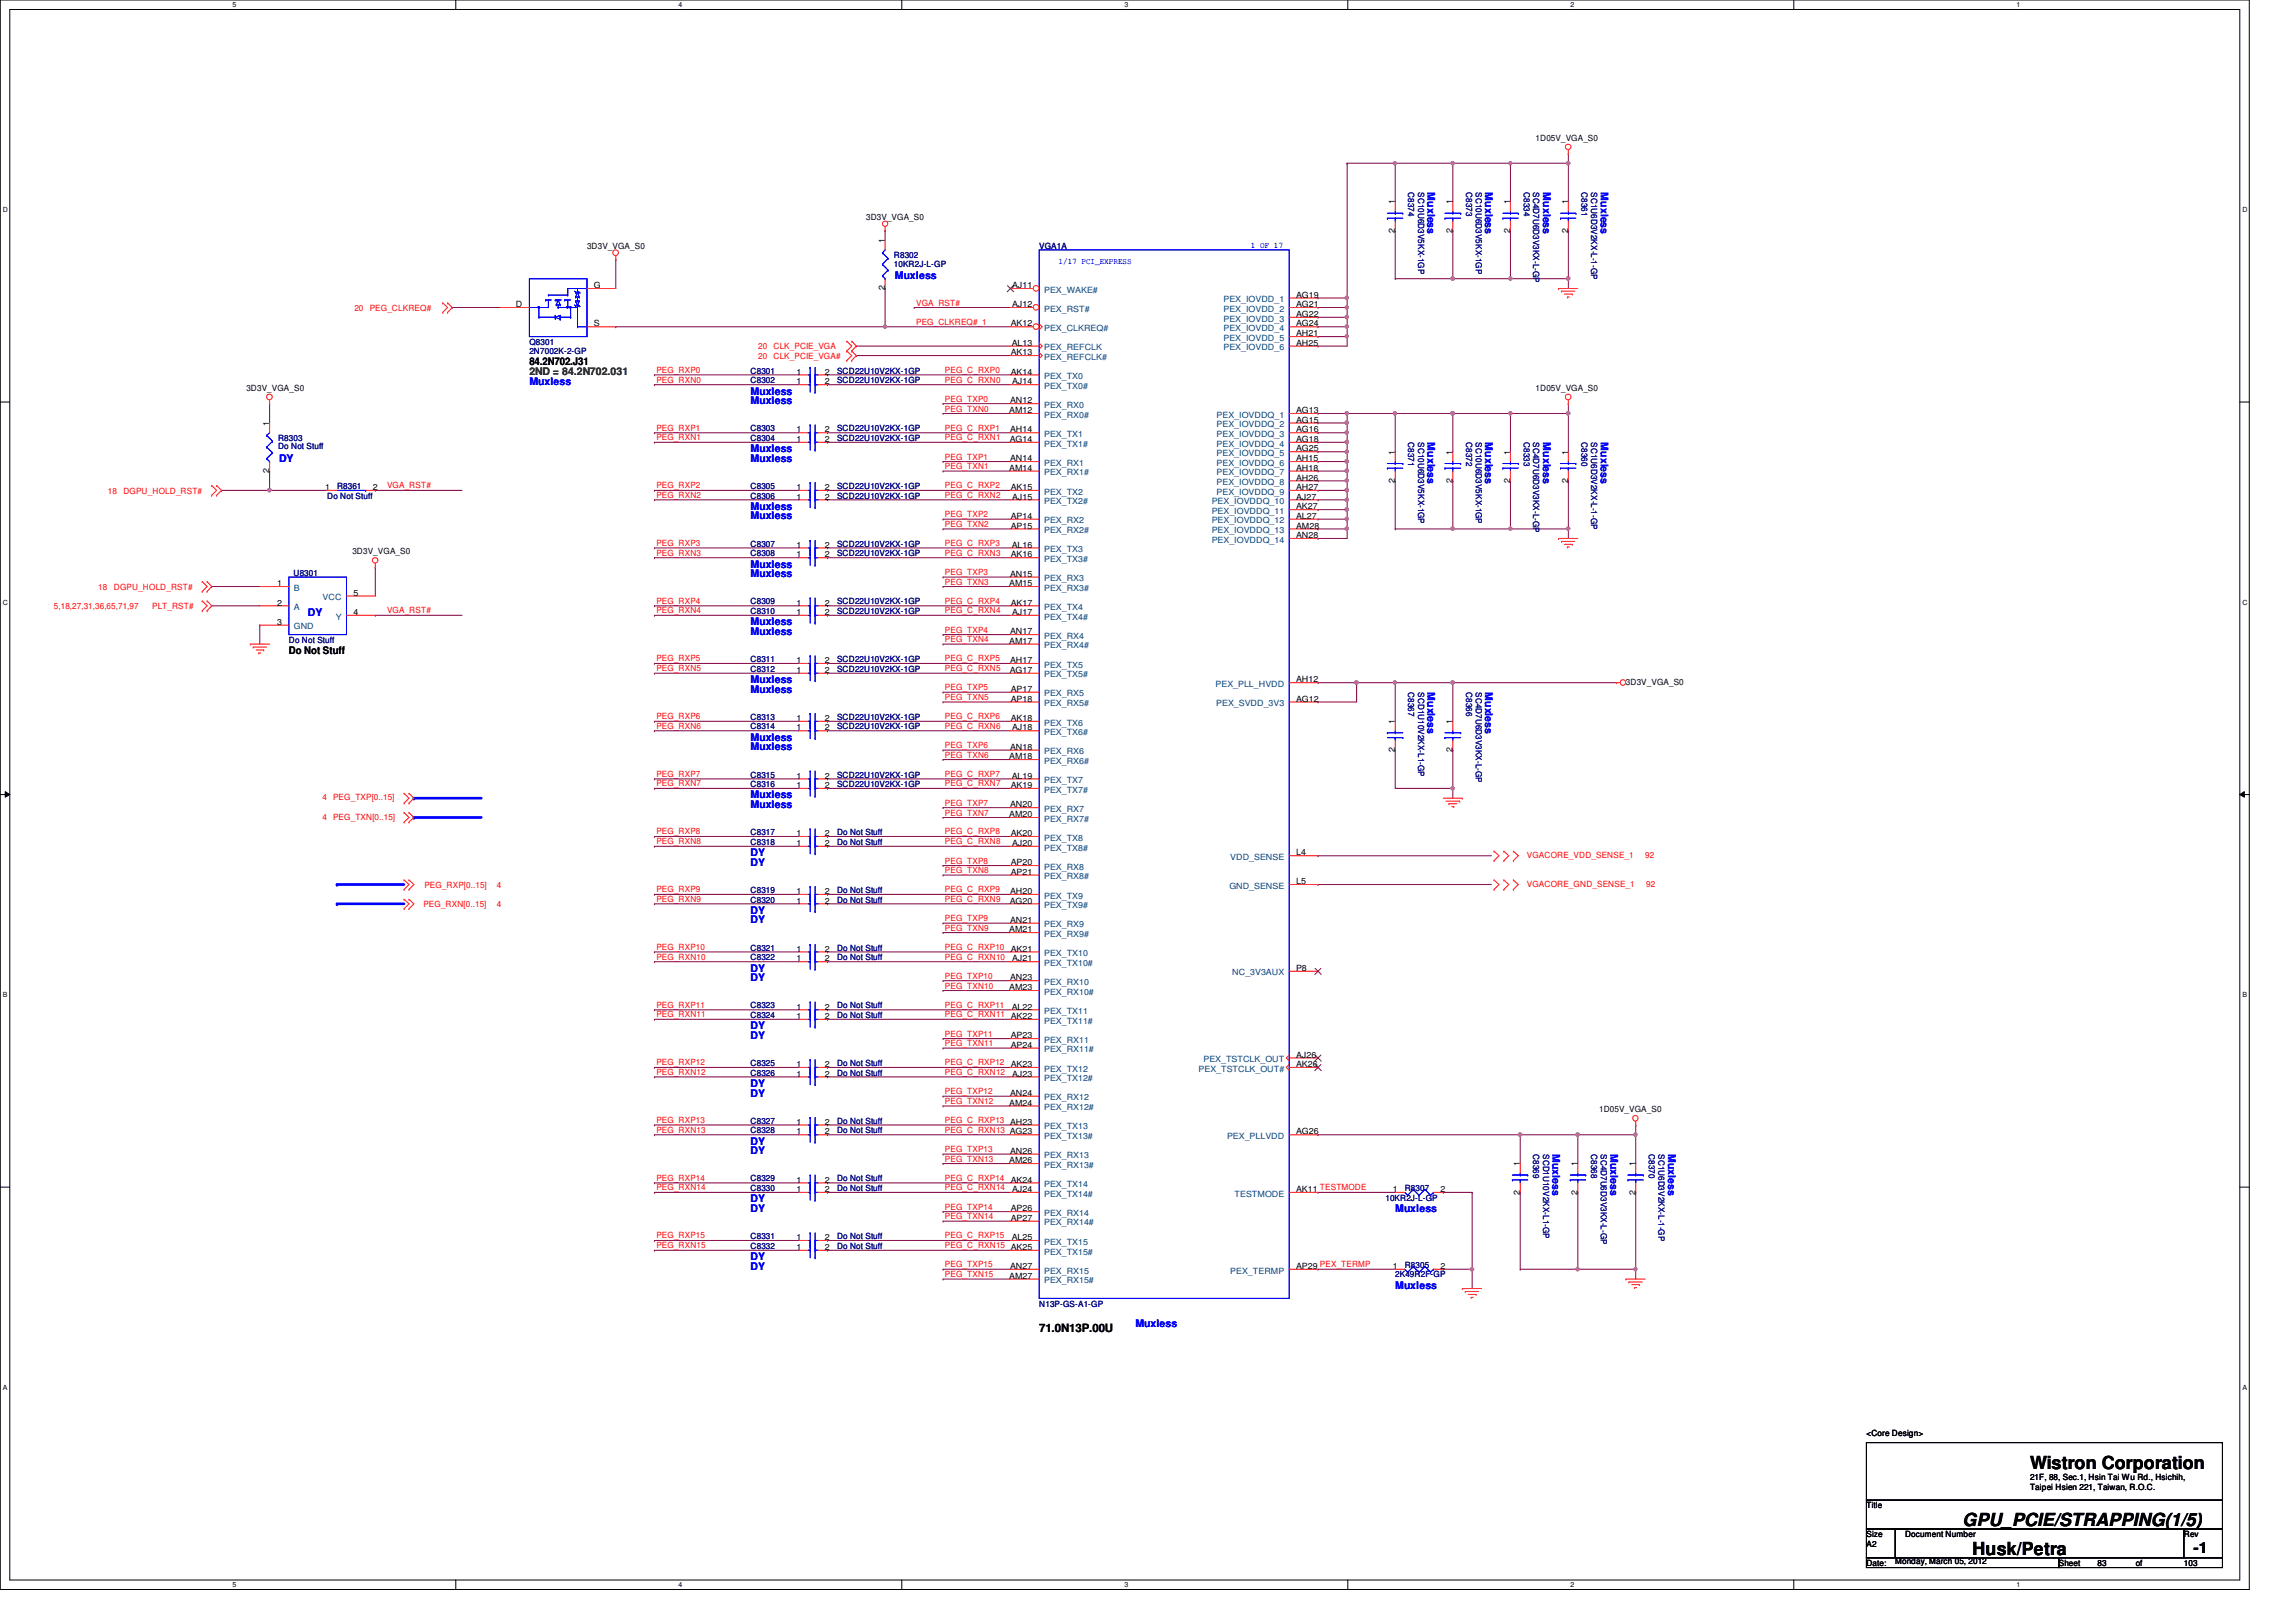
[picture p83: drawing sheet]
<svg xmlns="http://www.w3.org/2000/svg" width="297mm" height="210mm" viewBox="0 0 297 210" stroke-linecap="round" stroke-linejoin="round" font-family="sans-serif">
<defs><g id="words">
<g font-size="2.3">
<text x="262.6" y="190.1">Wistron Corporation</text>
<text x="253.9" y="197.5">GPU_PCIE/STRAPPING(1/5)</text>
<text x="255.2" y="201.3">Husk/Petra</text>
</g>
<text font-size="2" x="283.8" y="201">-1</text>
<text font-size="1.5" x="134.4" y="172.3">71.0N13P.00U</text>
<g font-size="1.4" fill="#00f">
<text x="184.7" y="24.9" transform="rotate(90 184.7 24.9)">Muxless</text>
<text x="192.1" y="24.9" transform="rotate(90 192.1 24.9)">Muxless</text>
<text x="199.6" y="24.9" transform="rotate(90 199.6 24.9)">Muxless</text>
<text x="207.1" y="24.9" transform="rotate(90 207.1 24.9)">Muxless</text>
<text x="115.8" y="36.1">Muxless</text>
<text x="68.5" y="49.8">Muxless</text>
<text x="97.1" y="52.3">Muxless</text>
<text x="97.1" y="51.1">Muxless</text>
<text x="36.1" y="59.7">DY</text>
<text x="97.1" y="59.7">Muxless</text>
<text x="97.1" y="58.5">Muxless</text>
<text x="184.7" y="57.2" transform="rotate(90 184.7 57.2)">Muxless</text>
<text x="192.1" y="57.2" transform="rotate(90 192.1 57.2)">Muxless</text>
<text x="199.6" y="57.2" transform="rotate(90 199.6 57.2)">Muxless</text>
<text x="207.1" y="57.2" transform="rotate(90 207.1 57.2)">Muxless</text>
<text x="97.1" y="66">Muxless</text>
<text x="97.1" y="67.2">Muxless</text>
<text x="97.1" y="73.4">Muxless</text>
<text x="97.1" y="74.7">Muxless</text>
<text x="39.8" y="79.7">DY</text>
<text x="97.1" y="80.9">Muxless</text>
<text x="97.1" y="82.2">Muxless</text>
<text x="97.1" y="89.6">Muxless</text>
<text x="97.1" y="88.4">Muxless</text>
<text x="184.7" y="89.6" transform="rotate(90 184.7 89.6)">Muxless</text>
<text x="192.1" y="89.6" transform="rotate(90 192.1 89.6)">Muxless</text>
<text x="97.1" y="95.8">Muxless</text>
<text x="97.1" y="97.1">Muxless</text>
<text x="97.1" y="103.3">Muxless</text>
<text x="97.1" y="104.6">Muxless</text>
<text x="97.1" y="110.8">DY</text>
<text x="97.1" y="112">DY</text>
<text x="97.1" y="118.2">DY</text>
<text x="97.1" y="119.5">DY</text>
<text x="97.1" y="125.7">DY</text>
<text x="97.1" y="127">DY</text>
<text x="97.1" y="133.2">DY</text>
<text x="97.1" y="134.4">DY</text>
<text x="97.1" y="141.9">DY</text>
<text x="97.1" y="140.6">DY</text>
<text x="97.1" y="148.1">DY</text>
<text x="97.1" y="149.4">DY</text>
<text x="200.9" y="149.4" transform="rotate(90 200.9 149.4)">Muxless</text>
<text x="208.4" y="149.4" transform="rotate(90 208.4 149.4)">Muxless</text>
<text x="215.8" y="149.4" transform="rotate(90 215.8 149.4)">Muxless</text>
<text x="97.1" y="155.6">DY</text>
<text x="97.1" y="156.8">DY</text>
<text x="180.5" y="156.8">Muxless</text>
<text x="97.1" y="163.1">DY</text>
<text x="97.1" y="164.3">DY</text>
<text x="180.5" y="166.8">Muxless</text>
<text x="146.9" y="171.7">Muxless</text>
</g>
<g font-size="1.4">
<text x="68.5" y="47.3">84.2N702.J31</text>
<text x="37.4" y="84.6">Do Not Stuff</text>
</g>
<text font-size="1.4" fill="#008000" x="68.5" y="48.6">2ND = 84.2N702.031</text>
<g font-size="1.1">
<text x="198.7" y="18.2">1D05V_VGA_S0</text>
<text x="112.1" y="28.4">3D3V_VGA_S0</text>
<text x="180.5" y="26.5" transform="rotate(-90 180.5 26.5)">1</text>
<text x="187.9" y="26.5" transform="rotate(-90 187.9 26.5)">1</text>
<text x="195.4" y="26.5" transform="rotate(-90 195.4 26.5)">1</text>
<text x="202.9" y="26.5" transform="rotate(-90 202.9 26.5)">1</text>
<text x="75.9" y="32.2">3D3V_VGA_S0</text>
<text x="114.5" y="31.5" transform="rotate(-90 114.5 31.5)">1</text>
<text x="180.5" y="30.1" transform="rotate(-90 180.5 30.1)">2</text>
<text x="187.9" y="30.1" transform="rotate(-90 187.9 30.1)">2</text>
<text x="195.4" y="30.1" transform="rotate(-90 195.4 30.1)">2</text>
<text x="202.9" y="30.1" transform="rotate(-90 202.9 30.1)">2</text>
<text x="66.8" y="39.8">D</text>
<text x="76.8" y="37.3">G</text>
<text x="114.5" y="37.6" transform="rotate(-90 114.5 37.6)">2</text>
<text x="130.9" y="39.8">AJ12</text>
<text x="130.9" y="37.3">AJ11</text>
<text x="167.7" y="41">AG22</text>
<text x="167.7" y="39.8">AG21</text>
<text x="167.7" y="38.5">AG19</text>
<text x="76.8" y="42.2">S</text>
<text x="130.8" y="46">AK13</text>
<text x="130.8" y="42.2">AK12</text>
<text x="130.9" y="44.7">AL13</text>
<text x="167.7" y="44.7">AH25</text>
<text x="167.7" y="43.5">AH21</text>
<text x="167.7" y="42.2">AG24</text>
<text x="31.9" y="50.6">3D3V_VGA_S0</text>
<text x="103" y="49.7">1</text>
<text x="103" y="48.5">1</text>
<text x="106.7" y="49.7">2</text>
<text x="106.7" y="48.5">2</text>
<text x="130.6" y="53.5">AM12</text>
<text x="130.7" y="52.2">AN12</text>
<text x="130.8" y="48.5">AK14</text>
<text x="130.9" y="49.7">AJ14</text>
<text x="167.7" y="53.5">AG13</text>
<text x="198.7" y="50.6">1D05V_VGA_S0</text>
<text x="34.8" y="55.1" transform="rotate(-90 34.8 55.1)">1</text>
<text x="103" y="57.2">1</text>
<text x="103" y="56">1</text>
<text x="106.7" y="57.2">2</text>
<text x="106.7" y="56">2</text>
<text x="130.6" y="57.2">AG14</text>
<text x="130.7" y="59.7">AN14</text>
<text x="130.7" y="56">AH14</text>
<text x="167.7" y="59.7">AH15</text>
<text x="167.7" y="58.4">AG25</text>
<text x="167.7" y="57.2">AG18</text>
<text x="167.7" y="56">AG16</text>
<text x="167.7" y="54.7">AG15</text>
<text x="180.5" y="58.8" transform="rotate(-90 180.5 58.8)">1</text>
<text x="187.9" y="58.8" transform="rotate(-90 187.9 58.8)">1</text>
<text x="195.4" y="58.8" transform="rotate(-90 195.4 58.8)">1</text>
<text x="202.9" y="58.8" transform="rotate(-90 202.9 58.8)">1</text>
<text x="34.8" y="61.3" transform="rotate(-90 34.8 61.3)">2</text>
<text x="42.1" y="63.4">1</text>
<text x="48.2" y="63.4">2</text>
<text x="103" y="64.6">1</text>
<text x="103" y="63.4">1</text>
<text x="106.7" y="64.6">2</text>
<text x="106.7" y="63.4">2</text>
<text x="130.6" y="60.9">AM14</text>
<text x="130.8" y="63.4">AK15</text>
<text x="130.9" y="64.6">AJ15</text>
<text x="167.7" y="65.9">AK27</text>
<text x="167.7" y="64.6">AJ27</text>
<text x="167.7" y="63.4">AH27</text>
<text x="167.7" y="62.2">AH26</text>
<text x="167.7" y="60.9">AH18</text>
<text x="180.5" y="62.5" transform="rotate(-90 180.5 62.5)">2</text>
<text x="187.9" y="62.5" transform="rotate(-90 187.9 62.5)">2</text>
<text x="195.4" y="62.5" transform="rotate(-90 195.4 62.5)">2</text>
<text x="202.9" y="62.5" transform="rotate(-90 202.9 62.5)">2</text>
<text x="45.6" y="71.8">3D3V_VGA_S0</text>
<text x="103" y="70.9">1</text>
<text x="106.7" y="70.9">2</text>
<text x="130.8" y="68.4">AP15</text>
<text x="130.8" y="67.1">AP14</text>
<text x="130.9" y="70.9">AL16</text>
<text x="167.7" y="69.6">AN28</text>
<text x="167.7" y="68.4">AM28</text>
<text x="167.7" y="67.1">AL27</text>
<text x="35.9" y="75.9">1</text>
<text x="45.7" y="77.1">5</text>
<text x="103" y="72.1">1</text>
<text x="106.7" y="72.1">2</text>
<text x="130.6" y="75.9">AM15</text>
<text x="130.7" y="74.6">AN15</text>
<text x="130.8" y="72.1">AK16</text>
<text x="35.9" y="78.4">2</text>
<text x="35.9" y="80.9">3</text>
<text x="45.7" y="79.6">4</text>
<text x="103" y="78.4">1</text>
<text x="103" y="79.6">1</text>
<text x="106.7" y="78.4">2</text>
<text x="106.7" y="79.6">2</text>
<text x="130.6" y="83.3">AM17</text>
<text x="130.7" y="82.1">AN17</text>
<text x="130.8" y="78.4">AK17</text>
<text x="130.9" y="79.6">AJ17</text>
<text x="103" y="87.1">1</text>
<text x="103" y="85.8">1</text>
<text x="106.7" y="87.1">2</text>
<text x="106.7" y="85.8">2</text>
<text x="130.6" y="87.1">AG17</text>
<text x="130.7" y="85.8">AH17</text>
<text x="130.8" y="89.5">AP17</text>
<text x="167.7" y="88.3">AH12</text>
<text x="210.4" y="88.6">3D3V_VGA_S0</text>
<text x="103" y="94.5">1</text>
<text x="103" y="93.3">1</text>
<text x="106.7" y="94.5">2</text>
<text x="106.7" y="93.3">2</text>
<text x="130.8" y="93.3">AK18</text>
<text x="130.8" y="90.8">AP18</text>
<text x="130.9" y="94.5">AJ18</text>
<text x="167.7" y="90.8">AG12</text>
<text x="180.5" y="93.7" transform="rotate(-90 180.5 93.7)">1</text>
<text x="187.9" y="93.7" transform="rotate(-90 187.9 93.7)">1</text>
<text x="103" y="100.8">1</text>
<text x="103" y="102">1</text>
<text x="106.7" y="100.8">2</text>
<text x="106.7" y="102">2</text>
<text x="130.6" y="98.3">AM18</text>
<text x="130.7" y="97">AN18</text>
<text x="130.8" y="102">AK19</text>
<text x="130.9" y="100.8">AL19</text>
<text x="180.5" y="97.3" transform="rotate(-90 180.5 97.3)">2</text>
<text x="187.9" y="97.3" transform="rotate(-90 187.9 97.3)">2</text>
<text x="130.6" y="105.7">AM20</text>
<text x="130.7" y="104.5">AN20</text>
<text x="103" y="108.2">1</text>
<text x="103" y="109.5">1</text>
<text x="106.7" y="108.2">2</text>
<text x="106.7" y="109.5">2</text>
<text x="130.8" y="113.2">AP21</text>
<text x="130.8" y="112">AP20</text>
<text x="130.8" y="108.2">AK20</text>
<text x="130.9" y="109.5">AJ20</text>
<text x="167.7" y="110.7">L4</text>
<text x="103" y="115.7">1</text>
<text x="103" y="116.9">1</text>
<text x="106.7" y="115.7">2</text>
<text x="106.7" y="116.9">2</text>
<text x="130.6" y="116.9">AG20</text>
<text x="130.7" y="119.4">AN21</text>
<text x="130.7" y="115.7">AH20</text>
<text x="167.7" y="114.4">L5</text>
<text x="103" y="123.1">1</text>
<text x="103" y="124.4">1</text>
<text x="106.7" y="123.1">2</text>
<text x="106.7" y="124.4">2</text>
<text x="130.6" y="120.6">AM21</text>
<text x="130.8" y="123.1">AK21</text>
<text x="130.9" y="124.4">AJ21</text>
<text x="167.7" y="125.6">P8</text>
<text x="103" y="130.6">1</text>
<text x="103" y="131.9">1</text>
<text x="106.7" y="130.6">2</text>
<text x="106.7" y="131.9">2</text>
<text x="130.6" y="128.1">AM23</text>
<text x="130.7" y="126.9">AN23</text>
<text x="130.9" y="130.6">AL22</text>
<text x="130.8" y="135.6">AP24</text>
<text x="130.8" y="134.4">AP23</text>
<text x="167.7" y="136.9">AJ26</text>
<text x="103" y="139.3">1</text>
<text x="103" y="138.1">1</text>
<text x="106.7" y="139.3">2</text>
<text x="106.7" y="138.1">2</text>
<text x="130.6" y="143.1">AM24</text>
<text x="130.7" y="141.8">AN24</text>
<text x="130.8" y="138.1">AK23</text>
<text x="130.9" y="139.3">AJ23</text>
<text x="167.7" y="138.1">AK26</text>
<text x="206.9" y="143.9">1D05V_VGA_S0</text>
<text x="103" y="145.5">1</text>
<text x="103" y="146.8">1</text>
<text x="106.7" y="145.5">2</text>
<text x="106.7" y="146.8">2</text>
<text x="130.7" y="149.3">AN26</text>
<text x="167.7" y="146.8">AG26</text>
<text x="103" y="153">1</text>
<text x="103" y="154.3">1</text>
<text x="106.7" y="153">2</text>
<text x="106.7" y="154.3">2</text>
<text x="130.6" y="150.5">AM26</text>
<text x="130.8" y="153">AK24</text>
<text x="130.9" y="154.3">AJ24</text>
<text x="167.7" y="154.3">AK11 TESTMODE</text>
<text x="180.2" y="154.3">1</text>
<text x="186.3" y="154.3">2</text>
<text x="196.6" y="154.6" transform="rotate(-90 196.6 154.6)">2</text>
<text x="196.6" y="150.9" transform="rotate(-90 196.6 150.9)">1</text>
<text x="204.1" y="154.6" transform="rotate(-90 204.1 154.6)">2</text>
<text x="204.1" y="150.9" transform="rotate(-90 204.1 150.9)">1</text>
<text x="211.6" y="154.6" transform="rotate(-90 211.6 154.6)">2</text>
<text x="211.6" y="150.9" transform="rotate(-90 211.6 150.9)">1</text>
<text x="103" y="160.5">1</text>
<text x="103" y="161.8">1</text>
<text x="106.7" y="160.5">2</text>
<text x="106.7" y="161.8">2</text>
<text x="130.8" y="158">AP27</text>
<text x="130.8" y="156.8">AP26</text>
<text x="130.9" y="160.5">AL25</text>
<text x="130.6" y="165.5">AM27</text>
<text x="130.7" y="164.2">AN27</text>
<text x="167.7" y="164.2">AP29 PEX_TERMP</text>
<text x="180.2" y="164.2">1</text>
<text x="186.3" y="164.2">2</text>
<text x="241.5" y="185.9">&lt;Core Design&gt;</text>
<text x="262.6" y="191.5">21F, 88, Sec.1, Hsin Tai Wu Rd., Hsichih,</text>
<text x="241.5" y="195.2">Title</text>
<text x="262.6" y="192.8">Taipei Hsien 221, Taiwan, R.O.C.</text>
<text x="241.5" y="198.9">Size</text>
<text x="241.5" y="202.6">Date:</text>
<text x="241.5" y="200.2">A2</text>
<text x="245.2" y="202.4">Monday, March 05, 2012</text>
<text x="246.5" y="198.9">Document Number</text>
<text x="266.4" y="202.6">Sheet</text>
<text x="271.4" y="202.6">83</text>
<text x="276.3" y="202.6">of</text>
<text x="282.5" y="198.9">Rev</text>
<text x="282.5" y="202.6">103</text>
</g>
<g font-size="1.1" fill="#000080">
<text x="182.2" y="24.9" transform="rotate(90 182.2 24.9)">C8374</text>
<text x="183.5" y="24.9" transform="rotate(90 183.5 24.9)">SC10U6D3V5KX-1GP</text>
<text x="189.7" y="24.9" transform="rotate(90 189.7 24.9)">C8373</text>
<text x="190.9" y="24.9" transform="rotate(90 190.9 24.9)">SC10U6D3V5KX-1GP</text>
<text x="197.1" y="24.9" transform="rotate(90 197.1 24.9)">C8334</text>
<text x="198.4" y="24.9" transform="rotate(90 198.4 24.9)">SC4D7U6D3V3KX-L-GP</text>
<text x="204.6" y="24.9" transform="rotate(90 204.6 24.9)">C8361</text>
<text x="205.9" y="24.9" transform="rotate(90 205.9 24.9)">SC1U6D3V2KX-L-1-GP</text>
<text x="115.7" y="33.4">R8302</text>
<text x="115.7" y="34.5">10KR2J-L-GP</text>
<text x="134.4" y="32.2">VGA1A</text>
<text x="68.5" y="44.6">Q8301</text>
<text x="68.5" y="45.8">2N7002K-2-GP</text>
<text x="97.1" y="49.6">C8302</text>
<text x="97.1" y="48.3">C8301</text>
<text x="108.3" y="49.6">SCD22U10V2KX-1GP</text>
<text x="108.3" y="48.3">SCD22U10V2KX-1GP</text>
<text x="36" y="57.1">R8303</text>
<text x="36" y="58.2">Do Not Stuff</text>
<text x="97.1" y="57.1">C8304</text>
<text x="97.1" y="55.8">C8303</text>
<text x="108.3" y="57.1">SCD22U10V2KX-1GP</text>
<text x="108.3" y="55.8">SCD22U10V2KX-1GP</text>
<text x="182.2" y="57.2" transform="rotate(90 182.2 57.2)">C8371</text>
<text x="183.5" y="57.2" transform="rotate(90 183.5 57.2)">SC10U6D3V5KX-1GP</text>
<text x="189.7" y="57.2" transform="rotate(90 189.7 57.2)">C8372</text>
<text x="190.9" y="57.2" transform="rotate(90 190.9 57.2)">SC10U6D3V5KX-1GP</text>
<text x="197.1" y="57.2" transform="rotate(90 197.1 57.2)">C8333</text>
<text x="198.4" y="57.2" transform="rotate(90 198.4 57.2)">SC4D7U6D3V3KX-L-GP</text>
<text x="204.6" y="57.2" transform="rotate(90 204.6 57.2)">C8360</text>
<text x="205.9" y="57.2" transform="rotate(90 205.9 57.2)">SC1U6D3V2KX-L-1-GP</text>
<text x="42.3" y="64.5">Do Not Stuff</text>
<text x="43.6" y="63.3">R8361</text>
<text x="97.1" y="64.5">C8306</text>
<text x="97.1" y="63.3">C8305</text>
<text x="108.3" y="64.5">SCD22U10V2KX-1GP</text>
<text x="108.3" y="63.3">SCD22U10V2KX-1GP</text>
<text x="97.1" y="70.7">C8307</text>
<text x="97.1" y="72">C8308</text>
<text x="108.3" y="70.7">SCD22U10V2KX-1GP</text>
<text x="108.3" y="72">SCD22U10V2KX-1GP</text>
<text x="38" y="74.6">U8301</text>
<text x="37.4" y="83.2">Do Not Stuff</text>
<text x="97.1" y="78.2">C8309</text>
<text x="97.1" y="79.5">C8310</text>
<text x="108.3" y="78.2">SCD22U10V2KX-1GP</text>
<text x="108.3" y="79.5">SCD22U10V2KX-1GP</text>
<text x="97.1" y="86.9">C8312</text>
<text x="97.1" y="85.7">C8311</text>
<text x="108.3" y="86.9">SCD22U10V2KX-1GP</text>
<text x="108.3" y="85.7">SCD22U10V2KX-1GP</text>
<text x="182.2" y="89.6" transform="rotate(90 182.2 89.6)">C8367</text>
<text x="183.5" y="89.6" transform="rotate(90 183.5 89.6)">SCD1U10V2KX-L1-GP</text>
<text x="189.7" y="89.6" transform="rotate(90 189.7 89.6)">C8366</text>
<text x="190.9" y="89.6" transform="rotate(90 190.9 89.6)">SC4D7U6D3V3KX-L-GP</text>
<text x="97.1" y="94.4">C8314</text>
<text x="97.1" y="93.1">C8313</text>
<text x="108.3" y="94.4">SCD22U10V2KX-1GP</text>
<text x="108.3" y="93.1">SCD22U10V2KX-1GP</text>
<text x="97.1" y="100.6">C8315</text>
<text x="97.1" y="101.9">C8316</text>
<text x="108.3" y="100.6">SCD22U10V2KX-1GP</text>
<text x="108.3" y="101.9">SCD22U10V2KX-1GP</text>
<text x="97.1" y="108.1">C8317</text>
<text x="97.1" y="109.3">C8318</text>
<text x="108.3" y="108.1">Do Not Stuff</text>
<text x="108.3" y="109.3">Do Not Stuff</text>
<text x="97.1" y="115.5">C8319</text>
<text x="97.1" y="116.8">C8320</text>
<text x="108.3" y="115.5">Do Not Stuff</text>
<text x="108.3" y="116.8">Do Not Stuff</text>
<text x="97.1" y="123">C8321</text>
<text x="97.1" y="124.2">C8322</text>
<text x="108.3" y="123">Do Not Stuff</text>
<text x="108.3" y="124.2">Do Not Stuff</text>
<text x="97.1" y="130.5">C8323</text>
<text x="97.1" y="131.7">C8324</text>
<text x="108.3" y="130.5">Do Not Stuff</text>
<text x="108.3" y="131.7">Do Not Stuff</text>
<text x="97.1" y="138">C8325</text>
<text x="108.3" y="138">Do Not Stuff</text>
<text x="97.1" y="139.2">C8326</text>
<text x="108.3" y="139.2">Do Not Stuff</text>
<text x="97.1" y="145.4">C8327</text>
<text x="97.1" y="146.6">C8328</text>
<text x="108.3" y="145.4">Do Not Stuff</text>
<text x="108.3" y="146.6">Do Not Stuff</text>
<text x="198.4" y="149.4" transform="rotate(90 198.4 149.4)">C8369</text>
<text x="199.6" y="149.4" transform="rotate(90 199.6 149.4)">SCD1U10V2KX-L1-GP</text>
<text x="205.9" y="149.4" transform="rotate(90 205.9 149.4)">C8368</text>
<text x="207.1" y="149.4" transform="rotate(90 207.1 149.4)">SC4D7U6D3V3KX-L-GP</text>
<text x="213.3" y="149.4" transform="rotate(90 213.3 149.4)">C8370</text>
<text x="214.6" y="149.4" transform="rotate(90 214.6 149.4)">SC1U6D3V2KX-L-1-GP</text>
<text x="97.1" y="152.9">C8329</text>
<text x="97.1" y="154.1">C8330</text>
<text x="108.3" y="152.9">Do Not Stuff</text>
<text x="108.3" y="154.1">Do Not Stuff</text>
<text x="179.2" y="155.4">10KR2J-L-GP</text>
<text x="181.7" y="154.1">R8307</text>
<text x="97.1" y="160.4">C8331</text>
<text x="97.1" y="161.6">C8332</text>
<text x="108.3" y="160.4">Do Not Stuff</text>
<text x="108.3" y="161.6">Do Not Stuff</text>
<text x="180.5" y="165.3">2K49R2F-GP</text>
<text x="181.7" y="164.1">R8305</text>
<text x="134.4" y="169.1">N13P-GS-A1-GP</text>
</g>
<g font-size="1.1" fill="#00f">
<text x="136.9" y="34.2">1/17 PCI_EXPRESS</text>
<text x="161.8" y="32">1 OF 17</text>
</g>
<g font-size="1.1" fill="#f00">
<text x="45.8" y="40.3">20</text>
<text x="47.8" y="40.3">PEG_CLKREQ#</text>
<text x="118.5" y="39.5">VGA_RST#</text>
<text x="98.1" y="45.2">20</text>
<text x="98.1" y="46.5">20</text>
<text x="100.1" y="45.2">CLK_PCIE_VGA</text>
<text x="100.1" y="46.5">CLK_PCIE_VGA#</text>
<text x="118.5" y="42">PEG_CLKREQ#_1</text>
<text x="84.9" y="49.5">PEG_RXN0</text>
<text x="84.9" y="48.3">PEG_RXP0</text>
<text x="122.3" y="53.3">PEG_TXN0</text>
<text x="122.3" y="52">PEG_TXP0</text>
<text x="122.3" y="48.3">PEG_C_RXP0</text>
<text x="122.3" y="49.5">PEG_C_RXN0</text>
<text x="84.9" y="57">PEG_RXN1</text>
<text x="84.9" y="55.8">PEG_RXP1</text>
<text x="122.3" y="55.8">PEG_C_RXP1</text>
<text x="122.3" y="57">PEG_C_RXN1</text>
<text x="122.3" y="59.5">PEG_TXP1</text>
<text x="14" y="63.9">18</text>
<text x="16" y="63.9">DGPU_HOLD_RST#</text>
<text x="50.1" y="63.2">VGA_RST#</text>
<text x="84.9" y="64.4">PEG_RXN2</text>
<text x="84.9" y="63.2">PEG_RXP2</text>
<text x="122.3" y="63.2">PEG_C_RXP2</text>
<text x="122.3" y="64.4">PEG_C_RXN2</text>
<text x="122.3" y="60.7">PEG_TXN1</text>
<text x="84.9" y="70.7">PEG_RXP3</text>
<text x="84.9" y="71.9">PEG_RXN3</text>
<text x="122.3" y="70.7">PEG_C_RXP3</text>
<text x="122.3" y="71.9">PEG_C_RXN3</text>
<text x="122.3" y="66.9">PEG_TXP2</text>
<text x="122.3" y="68.2">PEG_TXN2</text>
<text x="12.7" y="76.3">18</text>
<text x="14.7" y="76.3">DGPU_HOLD_RST#</text>
<text x="122.3" y="74.4">PEG_TXP3</text>
<text x="122.3" y="75.6">PEG_TXN3</text>
<text x="7" y="78.8">5,18,27,31,36,65,71,97</text>
<text x="19.7" y="78.8">PLT_RST#</text>
<text x="50.1" y="79.4">VGA_RST#</text>
<text x="84.9" y="79.4">PEG_RXN4</text>
<text x="84.9" y="78.1">PEG_RXP4</text>
<text x="122.3" y="78.1">PEG_C_RXP4</text>
<text x="122.3" y="79.4">PEG_C_RXN4</text>
<text x="122.3" y="81.9">PEG_TXP4</text>
<text x="122.3" y="83.1">PEG_TXN4</text>
<text x="84.9" y="86.9">PEG_RXN5</text>
<text x="84.9" y="85.6">PEG_RXP5</text>
<text x="122.3" y="85.6">PEG_C_RXP5</text>
<text x="122.3" y="86.9">PEG_C_RXN5</text>
<text x="122.3" y="89.3">PEG_TXP5</text>
<text x="84.9" y="94.3">PEG_RXN6</text>
<text x="84.9" y="93.1">PEG_RXP6</text>
<text x="122.3" y="93.1">PEG_C_RXP6</text>
<text x="122.3" y="94.3">PEG_C_RXN6</text>
<text x="122.3" y="90.6">PEG_TXN5</text>
<text x="84.9" y="101.8">PEG_RXN7</text>
<text x="84.9" y="100.5">PEG_RXP7</text>
<text x="122.3" y="100.5">PEG_C_RXP7</text>
<text x="122.3" y="101.8">PEG_C_RXN7</text>
<text x="122.3" y="96.8">PEG_TXP6</text>
<text x="122.3" y="98">PEG_TXN6</text>
<text x="41.7" y="106.1">4 PEG_TXN[0..15]</text>
<text x="41.7" y="103.6">4 PEG_TXP[0..15]</text>
<text x="84.9" y="108">PEG_RXP8</text>
<text x="122.3" y="108">PEG_C_RXP8</text>
<text x="122.3" y="104.3">PEG_TXP7</text>
<text x="122.3" y="105.5">PEG_TXN7</text>
<text x="84.9" y="109.3">PEG_RXN8</text>
<text x="122.3" y="109.3">PEG_C_RXN8</text>
<text x="122.3" y="113">PEG_TXN8</text>
<text x="122.3" y="111.8">PEG_TXP8</text>
<text x="197.5" y="111.1">VGACORE_VDD_SENSE_1</text>
<text x="212.8" y="111.1">92</text>
<text x="54.8" y="117.4">PEG_RXN[0..15]</text>
<text x="54.9" y="114.9">PEG_RXP[0..15]</text>
<text x="64.3" y="117.4">4</text>
<text x="64.3" y="114.9">4</text>
<text x="84.9" y="116.7">PEG_RXN9</text>
<text x="84.9" y="115.5">PEG_RXP9</text>
<text x="122.3" y="115.5">PEG_C_RXP9</text>
<text x="122.3" y="116.7">PEG_C_RXN9</text>
<text x="122.3" y="119.2">PEG_TXP9</text>
<text x="197.5" y="114.8">VGACORE_GND_SENSE_1</text>
<text x="213" y="114.8">92</text>
<text x="84.9" y="124.2">PEG_RXN10</text>
<text x="84.9" y="122.9">PEG_RXP10</text>
<text x="122.3" y="122.9">PEG_C_RXP10</text>
<text x="122.3" y="124.2">PEG_C_RXN10</text>
<text x="122.3" y="120.4">PEG_TXN9</text>
<text x="84.9" y="131.7">PEG_RXN11</text>
<text x="84.9" y="130.4">PEG_RXP11</text>
<text x="122.3" y="130.4">PEG_C_RXP11</text>
<text x="122.3" y="131.7">PEG_C_RXN11 AK22</text>
<text x="122.3" y="126.7">PEG_TXP10</text>
<text x="122.3" y="127.9">PEG_TXN10</text>
<text x="84.9" y="137.9">PEG_RXP12</text>
<text x="122.3" y="137.9">PEG_C_RXP12</text>
<text x="122.3" y="134.2">PEG_TXP11</text>
<text x="122.3" y="135.4">PEG_TXN11</text>
<text x="84.9" y="139.1">PEG_RXN12</text>
<text x="122.3" y="139.1">PEG_C_RXN12</text>
<text x="122.3" y="141.6">PEG_TXP12</text>
<text x="122.3" y="142.9">PEG_TXN12</text>
<text x="84.9" y="146.6">PEG_RXN13</text>
<text x="84.9" y="145.3">PEG_RXP13</text>
<text x="122.3" y="145.3">PEG_C_RXP13 AH23</text>
<text x="122.3" y="146.6">PEG_C_RXN13 AG23</text>
<text x="122.3" y="149.1">PEG_TXP13</text>
<text x="84.9" y="154.1">PEG_RXN14</text>
<text x="84.9" y="152.8">PEG_RXP14</text>
<text x="122.3" y="152.8">PEG_C_RXP14</text>
<text x="122.3" y="154.1">PEG_C_RXN14</text>
<text x="122.3" y="150.3">PEG_TXN13</text>
<text x="84.9" y="161.5">PEG_RXN15</text>
<text x="84.9" y="160.3">PEG_RXP15</text>
<text x="122.3" y="161.5">PEG_C_RXN15 AK25</text>
<text x="122.3" y="160.3">PEG_C_RXP15</text>
<text x="122.3" y="157.8">PEG_TXN14</text>
<text x="122.3" y="156.5">PEG_TXP14</text>
<text x="122.3" y="164">PEG_TXP15</text>
<text x="122.3" y="165.3">PEG_TXN15</text>
</g>
<g font-size="1.1" fill="#004080">
<text x="135.1" y="40.3">PEX_RST#</text>
<text x="135.1" y="37.9">PEX_WAKE#</text>
<text x="158.3" y="41.6">PEX_IOVDD_3</text>
<text x="158.3" y="40.3">PEX_IOVDD_2</text>
<text x="158.3" y="39.1">PEX_IOVDD_1</text>
<text x="135.1" y="46.6">PEX_REFCLK#</text>
<text x="135.1" y="45.3">PEX_REFCLK</text>
<text x="135.1" y="42.8">PEX_CLKREQ#</text>
<text x="158.3" y="45.3">PEX_IOVDD_6</text>
<text x="158.3" y="44.1">PEX_IOVDD_5</text>
<text x="158.3" y="42.8">PEX_IOVDD_4</text>
<text x="135.1" y="52.8">PEX_RX0</text>
<text x="135.1" y="50.3">PEX_TX0#</text>
<text x="135.1" y="49.1">PEX_TX0</text>
<text x="135.1" y="57.8">PEX_TX1#</text>
<text x="135.1" y="56.6">PEX_TX1</text>
<text x="135.1" y="54.1">PEX_RX0#</text>
<text x="157.4" y="59">PEX_IOVDDQ_5</text>
<text x="157.4" y="57.8">PEX_IOVDDQ_4</text>
<text x="157.4" y="56.6">PEX_IOVDDQ_3</text>
<text x="157.4" y="55.3">PEX_IOVDDQ_2</text>
<text x="157.4" y="54.1">PEX_IOVDDQ_1</text>
<text x="135.1" y="65.2">PEX_TX2#</text>
<text x="135.1" y="64">PEX_TX2</text>
<text x="135.1" y="61.5">PEX_RX1#</text>
<text x="135.1" y="60.3">PEX_RX1</text>
<text x="156.8" y="65.2">PEX_IOVDDQ_10</text>
<text x="157.4" y="64">PEX_IOVDDQ_9</text>
<text x="157.4" y="62.8">PEX_IOVDDQ_8</text>
<text x="157.4" y="61.5">PEX_IOVDDQ_7</text>
<text x="157.4" y="60.3">PEX_IOVDDQ_6</text>
<text x="135.1" y="71.5">PEX_TX3</text>
<text x="135.1" y="69">PEX_RX2#</text>
<text x="135.1" y="67.7">PEX_RX2</text>
<text x="156.8" y="70.2">PEX_IOVDDQ_14</text>
<text x="156.8" y="69">PEX_IOVDDQ_13</text>
<text x="156.8" y="67.7">PEX_IOVDDQ_12</text>
<text x="156.8" y="66.5">PEX_IOVDDQ_11</text>
<text x="38" y="76.5">B</text>
<text x="41.7" y="77.7">VCC</text>
<text x="135.1" y="76.5">PEX_RX3#</text>
<text x="135.1" y="75.2">PEX_RX3</text>
<text x="135.1" y="72.7">PEX_TX3#</text>
<text x="38" y="79">A</text>
<text x="38" y="81.4">GND</text>
<text x="43.4" y="80.2">Y</text>
<text x="135.1" y="83.9">PEX_RX4#</text>
<text x="135.1" y="82.7">PEX_RX4</text>
<text x="135.1" y="80.2">PEX_TX4#</text>
<text x="135.1" y="79">PEX_TX4</text>
<text x="135.1" y="87.7">PEX_TX5#</text>
<text x="135.1" y="86.4">PEX_TX5</text>
<text x="157.3" y="88.9">PEX_PLL_HVDD</text>
<text x="135.1" y="95.1">PEX_TX6#</text>
<text x="135.1" y="93.9">PEX_TX6</text>
<text x="135.1" y="91.4">PEX_RX5#</text>
<text x="135.1" y="90.1">PEX_RX5</text>
<text x="157.3" y="91.4">PEX_SVDD_3V3</text>
<text x="135.1" y="101.3">PEX_TX7</text>
<text x="135.1" y="98.8">PEX_RX6#</text>
<text x="135.1" y="97.6">PEX_RX6</text>
<text x="135.1" y="106.3">PEX_RX7#</text>
<text x="135.1" y="105.1">PEX_RX7</text>
<text x="135.1" y="102.6">PEX_TX7#</text>
<text x="135.1" y="113.8">PEX_RX8#</text>
<text x="135.1" y="112.6">PEX_RX8</text>
<text x="135.1" y="110.1">PEX_TX8#</text>
<text x="135.1" y="108.8">PEX_TX8</text>
<text x="159.2" y="111.3">VDD_SENSE</text>
<text x="135.1" y="117.5">PEX_TX9#</text>
<text x="135.1" y="116.3">PEX_TX9</text>
<text x="159" y="115">GND_SENSE</text>
<text x="135.1" y="125">PEX_TX10#</text>
<text x="135.1" y="123.7">PEX_TX10</text>
<text x="135.1" y="121.2">PEX_RX9#</text>
<text x="135.1" y="120">PEX_RX9</text>
<text x="135.1" y="131.2">PEX_TX11</text>
<text x="135.1" y="128.7">PEX_RX10#</text>
<text x="135.1" y="127.5">PEX_RX10</text>
<text x="159.4" y="126.2">NC_3V3AUX</text>
<text x="135.1" y="136.2">PEX_RX11#</text>
<text x="135.1" y="135">PEX_RX11</text>
<text x="135.1" y="132.5">PEX_TX11#</text>
<text x="155.7" y="137.5">PEX_TSTCLK_OUT</text>
<text x="135.1" y="143.7">PEX_RX12#</text>
<text x="135.1" y="142.4">PEX_RX12</text>
<text x="135.1" y="139.9">PEX_TX12#</text>
<text x="135.1" y="138.7">PEX_TX12</text>
<text x="155.1" y="138.7">PEX_TSTCLK_OUT#</text>
<text x="135.1" y="149.9">PEX_RX13</text>
<text x="135.1" y="147.4">PEX_TX13#</text>
<text x="135.1" y="146.1">PEX_TX13</text>
<text x="158.7" y="147.4">PEX_PLLVDD</text>
<text x="135.1" y="154.9">PEX_TX14#</text>
<text x="135.1" y="153.6">PEX_TX14</text>
<text x="135.1" y="151.1">PEX_RX13#</text>
<text x="159.7" y="154.9">TESTMODE</text>
<text x="135.1" y="161.1">PEX_TX15</text>
<text x="135.1" y="158.6">PEX_RX14#</text>
<text x="135.1" y="157.4">PEX_RX14</text>
<text x="135.1" y="166.1">PEX_RX15#</text>
<text x="135.1" y="164.8">PEX_RX15</text>
<text x="135.1" y="162.3">PEX_TX15#</text>
<text x="159.2" y="164.8">PEX_TERMP</text>
</g>
<g font-size=".9">
<text x="30.1" y=".9">5</text>
<text x="87.8" y=".9">4</text>
<text x="145.5" y=".9">3</text>
<text x="203.2" y=".9">2</text>
<text x="260.9" y=".9">1</text>
<text x=".4" y="27.4">D</text>
<text x="290.1" y="27.4">D</text>
<text x=".4" y="78.2">C</text>
<text x="290.1" y="78.2">C</text>
<text x=".4" y="129">B</text>
<text x="290.1" y="129">B</text>
<text x=".4" y="179.8">A</text>
<text x="290.1" y="179.8">A</text>
<text x="30.1" y="205.4">5</text>
<text x="87.8" y="205.4">4</text>
<text x="145.5" y="205.4">3</text>
<text x="203.2" y="205.4">2</text>
<text x="260.9" y="205.4">1</text>
</g>
</g></defs>
<path d="M0 0h291v205.7h-291zM1.3 1.2h288.5v203.3h-288.5z" fill="none" stroke="#000" stroke-width=".13"/>
<g fill="#fff">
<path d="M30.1 .1h.5v1h-.5z"/>
<path d="M30.1 204.6h.5v1h-.5z"/>
</g>
<path d="M59 0v1.2M59 204.5v1.2" fill="none" stroke="#000" stroke-width=".13"/>
<g fill="#fff">
<path d="M87.8 .1h.5v1h-.5z"/>
<path d="M87.8 204.6h.5v1h-.5z"/>
</g>
<path d="M116.7 0v1.2M116.7 204.5v1.2" fill="none" stroke="#000" stroke-width=".13"/>
<g fill="#fff">
<path d="M145.5 .1h.5v1h-.5z"/>
<path d="M145.5 204.6h.5v1h-.5z"/>
</g>
<path d="M174.4 0v1.2M174.4 204.5v1.2" fill="none" stroke="#000" stroke-width=".13"/>
<g fill="#fff">
<path d="M203.2 .1h.5v1h-.5z"/>
<path d="M203.2 204.6h.5v1h-.5z"/>
</g>
<path d="M232.1 0v1.2M232.1 204.5v1.2" fill="none" stroke="#000" stroke-width=".13"/>
<g fill="#fff">
<path d="M260.9 .1h.5v1h-.5z"/>
<path d="M260.9 204.6h.5v1h-.5z"/>
<path d="M.4 26.6h.6v1h-.6z"/>
<path d="M290.1 26.6h.6v1h-.6z"/>
<path d="M.4 77.4h.6v1h-.6z"/>
<path d="M290.1 77.4h.6v1h-.6z"/>
</g>
<path d="M0 52h1.3M289.8 52h1.2" fill="none" stroke="#000" stroke-width=".13"/>
<g fill="#fff">
<path d="M.4 128.2h.6v1h-.6z"/>
<path d="M290.1 128.2h.6v1h-.6z"/>
</g>
<path d="M0 102.8h1.3M.7 102.4l.6 .4-.6 .4zM289.8 102.8l.6-.4v.8zM289.8 102.8h1.2" fill="none" stroke="#000" stroke-width=".13"/>
<path d="M.7 102.4l.6 .4-.6 .4zM289.8 102.8l.6-.4v.8z" fill="#000"/>
<g fill="#fff">
<path d="M.4 179h.5v1h-.5z"/>
<path d="M290.1 179h.6v1h-.6z"/>
</g>
<path d="M0 153.6h1.3M289.8 153.6h1.2" fill="none" stroke="#000" stroke-width=".13"/>
<path d="M53.5 105.8h8.8" fill="none" stroke="#00f" stroke-width=".34"/>
<circle cx="53.5" cy="105.8" r=".17" fill="#00f"/>
<path d="M53.5 103.3h8.8" fill="none" stroke="#00f" stroke-width=".34"/>
<circle cx="53.5" cy="103.3" r=".17" fill="#00f"/>
<path d="M43.6 114.5h8.7" fill="none" stroke="#00f" stroke-width=".34"/>
<circle cx="43.6" cy="114.5" r=".17" fill="#00f"/>
<path d="M43.6 117h8.7" fill="none" stroke="#00f" stroke-width=".34"/>
<circle cx="43.6" cy="117" r=".17" fill="#00f"/>
<path d="M34.9 52.2h.1M34.9 52.2v2.5M28.7 63.5h.1M28.7 63.5h13.6M34.9 61h.1M34.9 63.5h.1M34.9 61v2.5M48.6 63.5h.1M48.6 63.5h11.2" fill="none" stroke="#800040" stroke-width=".13"/>
<path d="M34.7 63.3h.3l.1 .1-.1 .2-.2 .1-.1-.1z" fill-rule="evenodd" fill="#f0f"/>
<path d="M34.7 63.3h.3l.1 .1-.1 .2-.2 .1-.1-.1z" fill="none" stroke="#f0f" stroke-width=".13"/>
<path d="M170.5 44.8h.1M174.3 43.6h.1M174.3 43.6v1.2h-3.8" fill="none" stroke="#800040" stroke-width=".13"/>
<path d="M174.1 43.4h.3l.1 .1-.1 .2h-.2h-.1z" fill-rule="evenodd" fill="#f0f"/>
<path d="M174.1 43.4h.3l.1 .1-.1 .2h-.2h-.1z" fill="none" stroke="#f0f" stroke-width=".13"/>
<path d="M110.8 44.8h.1M110.8 46h.1M110.8 44.8h19.9M110.8 46h19.9M174.3 53.5h.1M174.3 53.5h6.2" fill="none" stroke="#800040" stroke-width=".13"/>
<path d="M174.1 53.3h.3l.1 .2-.1 .1-.2 .1-.1-.1z" fill-rule="evenodd" fill="#f0f"/>
<path d="M174.1 53.3h.3l.1 .2-.1 .1-.2 .1-.1-.1z" fill="none" stroke="#f0f" stroke-width=".13"/>
<path d="M202.9 52.2h.1M202.9 52.2v1.3M180.5 68.5h.1M180.5 68.5h14.9M188 68.5h.1" fill="none" stroke="#800040" stroke-width=".13"/>
<path d="M187.8 68.3h.3l.1 .1-.1 .1-.2 .1-.1-.1z" fill-rule="evenodd" fill="#f0f"/>
<path d="M187.8 68.3h.3l.1 .1-.1 .1-.2 .1-.1-.1z" fill="none" stroke="#f0f" stroke-width=".13"/>
<path d="M188 53.5h.1M188 53.5h7.4M195.4 53.5h.1M195.4 53.5v5" fill="none" stroke="#800040" stroke-width=".13"/>
<path d="M187.8 53.3h.3l.1 .2-.1 .1-.2 .1-.1-.1z" fill-rule="evenodd" fill="#f0f"/>
<path d="M187.8 53.3h.3l.1 .2-.1 .1-.2 .1-.1-.1z" fill="none" stroke="#f0f" stroke-width=".13"/>
<path d="M188 53.5h.1M188 53.5v5M195.4 53.5h.1M195.4 53.5h7.5M202.9 53.5h.1M202.9 53.5v5M202.9 68.5h.1M202.9 68.5v1.2" fill="none" stroke="#800040" stroke-width=".13"/>
<path d="M202.7 53.3h.3l.1 .2-.1 .1-.1 .1-.2-.1z" fill-rule="evenodd" fill="#f0f"/>
<path d="M202.7 53.3h.3l.1 .2-.1 .1-.1 .1-.2-.1z" fill="none" stroke="#f0f" stroke-width=".13"/>
<path d="M195.3 53.3h.2l.1 .2-.1 .1-.1 .1-.1-.1z" fill-rule="evenodd" fill="#f0f"/>
<path d="M195.3 53.3h.2l.1 .2-.1 .1-.1 .1-.1-.1z" fill="none" stroke="#f0f" stroke-width=".13"/>
<g fill="none" stroke="#800040" stroke-width=".13">
<path d="M84.7 57.2h.1M84.7 56h.1M84.7 49.8h.1M84.7 48.5h.1M84.7 57.2h18.6M84.7 56h18.6M84.7 49.8h18.6M84.7 48.5h18.6M107.1 56h.1M107.1 57.2h.1M107.1 48.5h.1M107.1 49.8h.1"/>
<path d="M107.1 57.2h23.6M107.1 56h23.6M107.1 49.8h23.6M107.1 48.5h23.6M122 59.7h.1M122 53.5h.1M122 52.2h.1M122 59.7h8.7M122 53.5h8.7M122 52.2h8.7M170.5 53.5h.1M170.5 53.5h3.8"/>
<path d="M180.5 53.5h.1M180.5 53.5v5M84.7 79.6h.1M84.7 78.4h.1M84.7 64.7h.1M84.7 70.9h.1M84.7 72.2h.1M84.7 63.5h.1M84.7 79.6h18.6M84.7 78.4h18.6M84.7 64.7h18.6M84.7 70.9h18.6"/>
<path d="M84.7 72.2h18.6M84.7 63.5h18.6M107.1 78.4h.1M107.1 79.6h.1M107.1 70.9h.1M107.1 72.2h.1M107.1 63.5h.1M107.1 64.7h.1M107.1 79.6h23.6M107.1 78.4h23.6M107.1 64.7h23.6M107.1 70.9h23.6"/>
<path d="M107.1 72.2h23.6M107.1 63.5h23.6M122 61h.1M122 74.7h.1M122 75.9h.1M122 67.2h.1M122 68.5h.1M122 61h8.7M122 74.7h8.7M122 75.9h8.7M122 67.2h8.7M122 68.5h8.7"/>
<path d="M180.5 62.2h.1M180.5 62.2v6.3M188 62.2h.1M188 62.2v6.3M195.4 62.2h.1M195.4 62.2v6.3M84.7 87.1h.1M84.7 85.9h.1M84.7 94.6h.1M84.7 93.3h.1M84.7 87.1h18.6M84.7 85.9h18.6"/>
<path d="M84.7 94.6h18.6M84.7 93.3h18.6M107.1 85.9h.1M107.1 87.1h.1M107.1 93.3h.1M107.1 94.6h.1M107.1 87.1h23.6M107.1 85.9h23.6M107.1 94.6h23.6M107.1 93.3h23.6M122 89.6h.1M122 90.8h.1"/>
<path d="M122 97.1h.1M122 98.3h.1M122 82.1h.1M122 83.4h.1M122 89.6h8.7M122 90.8h8.7M122 97.1h8.7M122 98.3h8.7M122 82.1h8.7M122 83.4h8.7M170.5 90.8h.1M170.5 88.3h.1"/>
<path d="M170.5 88.3h5M175.5 88.3h.1M175.5 88.3v2.5h-5M180.5 88.3h.1M180.5 88.3h7.5M84.7 102h.1M84.7 100.8h.1M84.7 109.5h.1M84.7 117h.1M84.7 115.7h.1M84.7 108.2h.1M84.7 102h18.6"/>
<path d="M84.7 100.8h18.6M84.7 109.5h18.6M84.7 117h18.6M84.7 115.7h18.6M84.7 108.2h18.6M107.1 100.8h.1M107.1 102h.1M107.1 115.7h.1M107.1 117h.1M107.1 108.2h.1M107.1 109.5h.1M107.1 102h23.6"/>
<path d="M107.1 100.8h23.6M107.1 109.5h23.6M107.1 117h23.6M107.1 115.7h23.6M107.1 108.2h23.6M122 113.2h.1M122 104.5h.1M122 105.8h.1M122 119.5h.1M122 112h.1M122 113.2h8.7M122 104.5h8.7"/>
<path d="M122 105.8h8.7M122 119.5h8.7M122 112h8.7M170.5 110.7h.1M170.5 114.5h.1M170.5 110.7h22.5M170.5 114.5h22.5M84.7 139.4h.1M84.7 138.1h.1M84.7 124.5h.1M84.7 131.9h.1M84.7 130.7h.1"/>
<path d="M84.7 123.2h.1M84.7 139.4h18.6M84.7 138.1h18.6M84.7 124.5h18.6M84.7 131.9h18.6M84.7 130.7h18.6M84.7 123.2h18.6M107.1 130.7h.1M107.1 131.9h.1M107.1 123.2h.1M107.1 124.5h.1M107.1 138.1h.1"/>
<path d="M107.1 139.4h.1M107.1 139.4h23.6M107.1 138.1h23.6M107.1 124.5h23.6M107.1 131.9h23.6M107.1 130.7h23.6M107.1 123.2h23.6M122 134.4h.1M122 120.7h.1M122 135.6h.1M122 126.9h.1M122 128.2h.1"/>
<path d="M122 134.4h8.7M122 120.7h8.7M122 135.6h8.7M122 126.9h8.7M122 128.2h8.7M84.7 146.9h.1M84.7 145.6h.1M84.7 154.3h.1M84.7 153.1h.1M84.7 146.9h18.6M84.7 145.6h18.6M84.7 154.3h18.6"/>
<path d="M84.7 153.1h18.6M107.1 145.6h.1M107.1 146.9h.1M107.1 153.1h.1M107.1 154.3h.1M107.1 146.9h23.6M107.1 145.6h23.6M107.1 154.3h23.6M107.1 153.1h23.6M122 149.4h.1M122 150.6h.1M122 158h.1"/>
<path d="M122 141.9h.1M122 143.1h.1M122 156.8h.1M122 149.4h8.7M122 150.6h8.7M122 158h8.7M122 141.9h8.7M122 143.1h8.7M122 156.8h8.7M84.7 161.8h.1M84.7 160.5h.1M84.7 161.8h18.6"/>
<path d="M84.7 160.5h18.6M107.1 161.8h.1M107.1 160.5h.1M107.1 161.8h23.6M107.1 160.5h23.6M122 164.3h.1M122 165.5h.1M122 164.3h8.7M122 165.5h8.7"/>
</g>
<path d="M180.3 88.2h.3l.1 .1-.1 .2-.1 .1-.2-.1z" fill-rule="evenodd" fill="#f0f"/>
<path d="M180.3 88.2h.3l.1 .1-.1 .2-.1 .1-.2-.1z" fill="none" stroke="#f0f" stroke-width=".13"/>
<path d="M175.5 88.3h.1M175.5 88.3h5" fill="none" stroke="#800040" stroke-width=".13"/>
<path d="M175.3 88.2h.3l.1 .1-.1 .2-.1 .1-.2-.1z" fill-rule="evenodd" fill="#f0f"/>
<path d="M175.3 88.2h.3l.1 .1-.1 .2-.1 .1-.2-.1z" fill="none" stroke="#f0f" stroke-width=".13"/>
<path d="M188 88.3h.1M188 88.3v5" fill="none" stroke="#800040" stroke-width=".13"/>
<path d="M187.8 88.2h.3l.1 .1-.1 .2-.2 .1-.1-.1z" fill-rule="evenodd" fill="#f0f"/>
<path d="M187.8 88.2h.3l.1 .1-.1 .2-.2 .1-.1-.1z" fill="none" stroke="#f0f" stroke-width=".13"/>
<g fill="none" stroke="#800040" stroke-width=".13">
<path d="M79.7 33.6h.1M79.7 33.6v3.7M114.5 29.8h.1M114.5 29.8v1.3M114.5 42.3h.1M114.5 42.3h16.2M180.5 88.3h.1M180.5 97.1h.1M180.5 88.3v5M180.5 97.1v4.9M188 88.3h.1M188 88.3h21.1"/>
<path d="M188 102h.1M188 102v1.3"/>
</g>
<path d="M114.4 42.1h.2l.1 .1-.1 .2-.1 .1-.1-.1z" fill-rule="evenodd" fill="#f0f"/>
<path d="M114.4 42.1h.2l.1 .1-.1 .2-.1 .1-.1-.1z" fill="none" stroke="#f0f" stroke-width=".13"/>
<path d="M114.5 37.3h.1M114.5 37.3v5h-34.8M118.3 39.8h.1M118.3 39.8h12.4M79.7 42.3h.1M190.5 154.3h.1M190.5 154.3v12.5M170.5 164.3h.1M170.5 164.3h10M186.7 164.3h.1M186.7 164.3h3.8M190.5 164.3h.1" fill="none" stroke="#800040" stroke-width=".13"/>
<path d="M190.3 164.1h.3l.1 .2-.1 .1-.2 .1-.1-.1z" fill-rule="evenodd" fill="#f0f"/>
<path d="M190.3 164.1h.3l.1 .2-.1 .1-.2 .1-.1-.1z" fill="none" stroke="#f0f" stroke-width=".13"/>
<g fill="none" stroke="#800040" stroke-width=".13">
<path d="M170.5 39.8h.1M170.5 39.8h3.8M174.3 21.1h.1M174.3 21.1v17.5M170.5 43.6h.1M170.5 42.3h.1M170.5 41.1h.1M170.5 42.3h3.8M170.5 41.1h3.8M174.3 42.3h.1M174.3 42.3v1.3h-3.8M170.5 154.3h.1"/>
<path d="M170.5 154.3h10M186.7 154.3h.1M186.7 154.3h3.8"/>
</g>
<path d="M174.1 42.1h.3l.1 .1-.1 .2-.2 .1-.1-.1z" fill-rule="evenodd" fill="#f0f"/>
<path d="M174.1 42.1h.3l.1 .1-.1 .2-.2 .1-.1-.1z" fill="none" stroke="#f0f" stroke-width=".13"/>
<path d="M170.5 38.6h.1M170.5 38.6h3.8M174.3 41.1h.1M174.3 41.1v1.2" fill="none" stroke="#800040" stroke-width=".13"/>
<path d="M174.1 40.9h.3l.1 .1-.1 .2-.2 .1-.1-.1z" fill-rule="evenodd" fill="#f0f"/>
<path d="M174.1 40.9h.3l.1 .1-.1 .2-.2 .1-.1-.1z" fill="none" stroke="#f0f" stroke-width=".13"/>
<path d="M174.3 39.8h.1M174.3 39.8v1.3" fill="none" stroke="#800040" stroke-width=".13"/>
<path d="M174.1 39.6h.3l.1 .2-.1 .1-.2 .1-.1-.1z" fill-rule="evenodd" fill="#f0f"/>
<path d="M174.1 39.6h.3l.1 .2-.1 .1-.2 .1-.1-.1z" fill="none" stroke="#f0f" stroke-width=".13"/>
<path d="M174.3 38.6h.1M174.3 38.6v1.2" fill="none" stroke="#800040" stroke-width=".13"/>
<path d="M174.1 38.4h.3l.1 .1-.1 .2-.2 .1-.1-.1z" fill-rule="evenodd" fill="#f0f"/>
<path d="M174.1 38.4h.3l.1 .1-.1 .2-.2 .1-.1-.1z" fill="none" stroke="#f0f" stroke-width=".13"/>
<path d="M204.1 146.9h.1M204.1 146.9h7.5M211.6 146.9h.1M211.6 146.9v3.7" fill="none" stroke="#800040" stroke-width=".13"/>
<path d="M211.4 146.7h.3l.1 .1-.1 .2-.1 .1-.2-.1z" fill-rule="evenodd" fill="#f0f"/>
<path d="M211.4 146.7h.3l.1 .1-.1 .2-.1 .1-.2-.1z" fill="none" stroke="#f0f" stroke-width=".13"/>
<path d="M170.5 146.9h.1M170.5 146.9h26.2M204.1 164.3h.1M204.1 164.3h7.5M211.6 164.3h.1M211.6 164.3v1.2" fill="none" stroke="#800040" stroke-width=".13"/>
<path d="M211.4 164.1h.3l.1 .2-.1 .1-.1 .1-.2-.1z" fill-rule="evenodd" fill="#f0f"/>
<path d="M211.4 164.1h.3l.1 .2-.1 .1-.1 .1-.2-.1z" fill="none" stroke="#f0f" stroke-width=".13"/>
<path d="M196.7 154.3h.1M196.7 146.9h.1M196.7 154.3v10M196.7 146.9h7.4" fill="none" stroke="#800040" stroke-width=".13"/>
<path d="M203.9 146.7h.4v.1v.2l-.2 .1-.2-.1z" fill-rule="evenodd" fill="#f0f"/>
<path d="M203.9 146.7h.4v.1v.2l-.2 .1-.2-.1z" fill="none" stroke="#f0f" stroke-width=".13"/>
<path d="M196.5 146.7h.3l.1 .1-.1 .2-.2 .1-.1-.1z" fill-rule="evenodd" fill="#f0f"/>
<path d="M196.5 146.7h.3l.1 .1-.1 .2-.2 .1-.1-.1z" fill="none" stroke="#f0f" stroke-width=".13"/>
<path d="M174.3 53.5h.1M174.3 53.5v1.2M196.7 146.9h.1M196.7 146.9v3.7M204.1 146.9h.1M204.1 146.9v3.7" fill="none" stroke="#800040" stroke-width=".13"/>
<path d="M174.1 54.5h.3l.1 .2-.1 .2h-.2h-.1z" fill-rule="evenodd" fill="#f0f"/>
<path d="M174.1 54.5h.3l.1 .2-.1 .2h-.2h-.1z" fill="none" stroke="#f0f" stroke-width=".13"/>
<path d="M174.3 57.2h.1M174.3 57.2v1.3" fill="none" stroke="#800040" stroke-width=".13"/>
<path d="M174.1 58.3h.3l.1 .2-.1 .1-.2 .1-.1-.1z" fill-rule="evenodd" fill="#f0f"/>
<path d="M174.1 58.3h.3l.1 .2-.1 .1-.2 .1-.1-.1z" fill="none" stroke="#f0f" stroke-width=".13"/>
<path d="M174.1 57h.3l.1 .2-.1 .2h-.2h-.1z" fill-rule="evenodd" fill="#f0f"/>
<path d="M174.1 57h.3l.1 .2-.1 .2h-.2h-.1z" fill="none" stroke="#f0f" stroke-width=".13"/>
<path d="M174.3 66h.1M174.3 66v1.2" fill="none" stroke="#800040" stroke-width=".13"/>
<path d="M174.1 67h.3l.1 .1-.1 .2-.2 .1-.1-.1z" fill-rule="evenodd" fill="#f0f"/>
<path d="M174.1 67h.3l.1 .1-.1 .2-.2 .1-.1-.1z" fill="none" stroke="#f0f" stroke-width=".13"/>
<path d="M174.1 65.8h.3l.1 .1-.1 .2-.2 .1-.1-.1z" fill-rule="evenodd" fill="#f0f"/>
<path d="M174.1 65.8h.3l.1 .1-.1 .2-.2 .1-.1-.1z" fill="none" stroke="#f0f" stroke-width=".13"/>
<path d="M174.3 67.2h.1M174.3 67.2v1.3" fill="none" stroke="#800040" stroke-width=".13"/>
<path d="M174.1 68.3h.3l.1 .1-.1 .1-.2 .1-.1-.1z" fill-rule="evenodd" fill="#f0f"/>
<path d="M174.1 68.3h.3l.1 .1-.1 .1-.2 .1-.1-.1z" fill="none" stroke="#f0f" stroke-width=".13"/>
<path d="M174.3 63.5h.1M174.3 63.5v1.2" fill="none" stroke="#800040" stroke-width=".13"/>
<path d="M174.1 64.5h.3l.1 .2-.1 .1-.2 .1-.1-.1z" fill-rule="evenodd" fill="#f0f"/>
<path d="M174.1 64.5h.3l.1 .2-.1 .1-.2 .1-.1-.1z" fill="none" stroke="#f0f" stroke-width=".13"/>
<path d="M174.1 63.3h.3l.1 .1-.1 .2-.2 .1-.1-.1z" fill-rule="evenodd" fill="#f0f"/>
<path d="M174.1 63.3h.3l.1 .1-.1 .2-.2 .1-.1-.1z" fill="none" stroke="#f0f" stroke-width=".13"/>
<path d="M174.3 61h.1M174.3 61v1.2" fill="none" stroke="#800040" stroke-width=".13"/>
<path d="M174.1 62h.3l.1 .2-.1 .1-.2 .1-.1-.1z" fill-rule="evenodd" fill="#f0f"/>
<path d="M174.1 62h.3l.1 .2-.1 .1-.2 .1-.1-.1z" fill="none" stroke="#f0f" stroke-width=".13"/>
<path d="M174.1 60.8h.3l.1 .1-.1 .2-.2 .1-.1-.1z" fill-rule="evenodd" fill="#f0f"/>
<path d="M174.1 60.8h.3l.1 .1-.1 .2-.2 .1-.1-.1z" fill="none" stroke="#f0f" stroke-width=".13"/>
<path d="M174.3 54.7h.1M174.3 54.7v1.3" fill="none" stroke="#800040" stroke-width=".13"/>
<path d="M174.1 55.8h.3l.1 .2-.1 .1-.2 .1-.1-.1z" fill-rule="evenodd" fill="#f0f"/>
<path d="M174.1 55.8h.3l.1 .2-.1 .1-.2 .1-.1-.1z" fill="none" stroke="#f0f" stroke-width=".13"/>
<path d="M174.1 54.5h.3l.1 .2-.1 .2h-.2h-.1z" fill-rule="evenodd" fill="#f0f"/>
<path d="M174.1 54.5h.3l.1 .2-.1 .2h-.2h-.1z" fill="none" stroke="#f0f" stroke-width=".13"/>
<path d="M174.3 56h.1M174.3 56v1.2" fill="none" stroke="#800040" stroke-width=".13"/>
<path d="M174.1 57h.3l.1 .2-.1 .2h-.2h-.1z" fill-rule="evenodd" fill="#f0f"/>
<path d="M174.1 57h.3l.1 .2-.1 .2h-.2h-.1z" fill="none" stroke="#f0f" stroke-width=".13"/>
<path d="M174.1 55.8h.3l.1 .2-.1 .1-.2 .1-.1-.1z" fill-rule="evenodd" fill="#f0f"/>
<path d="M174.1 55.8h.3l.1 .2-.1 .1-.2 .1-.1-.1z" fill="none" stroke="#f0f" stroke-width=".13"/>
<path d="M174.3 58.5h.1M174.3 58.5v1.2" fill="none" stroke="#800040" stroke-width=".13"/>
<path d="M174.1 59.5h.3l.1 .2-.1 .2h-.2h-.1z" fill-rule="evenodd" fill="#f0f"/>
<path d="M174.1 59.5h.3l.1 .2-.1 .2h-.2h-.1z" fill="none" stroke="#f0f" stroke-width=".13"/>
<path d="M174.1 58.3h.3l.1 .2-.1 .1-.2 .1-.1-.1z" fill-rule="evenodd" fill="#f0f"/>
<path d="M174.1 58.3h.3l.1 .2-.1 .1-.2 .1-.1-.1z" fill="none" stroke="#f0f" stroke-width=".13"/>
<path d="M174.3 59.7h.1M174.3 59.7v1.3" fill="none" stroke="#800040" stroke-width=".13"/>
<path d="M174.1 60.8h.3l.1 .1-.1 .2-.2 .1-.1-.1z" fill-rule="evenodd" fill="#f0f"/>
<path d="M174.1 60.8h.3l.1 .1-.1 .2-.2 .1-.1-.1z" fill="none" stroke="#f0f" stroke-width=".13"/>
<path d="M174.1 59.5h.3l.1 .2-.1 .2h-.2h-.1z" fill-rule="evenodd" fill="#f0f"/>
<path d="M174.1 59.5h.3l.1 .2-.1 .2h-.2h-.1z" fill="none" stroke="#f0f" stroke-width=".13"/>
<path d="M174.3 62.2h.1M174.3 62.2v1.3" fill="none" stroke="#800040" stroke-width=".13"/>
<path d="M174.1 63.3h.3l.1 .1-.1 .2-.2 .1-.1-.1z" fill-rule="evenodd" fill="#f0f"/>
<path d="M174.1 63.3h.3l.1 .1-.1 .2-.2 .1-.1-.1z" fill="none" stroke="#f0f" stroke-width=".13"/>
<path d="M174.1 62h.3l.1 .2-.1 .1-.2 .1-.1-.1z" fill-rule="evenodd" fill="#f0f"/>
<path d="M174.1 62h.3l.1 .2-.1 .1-.2 .1-.1-.1z" fill="none" stroke="#f0f" stroke-width=".13"/>
<path d="M174.3 64.7h.1M174.3 64.7v1.3" fill="none" stroke="#800040" stroke-width=".13"/>
<path d="M174.1 65.8h.3l.1 .1-.1 .2-.2 .1-.1-.1z" fill-rule="evenodd" fill="#f0f"/>
<path d="M174.1 65.8h.3l.1 .1-.1 .2-.2 .1-.1-.1z" fill="none" stroke="#f0f" stroke-width=".13"/>
<path d="M174.1 64.5h.3l.1 .2-.1 .1-.2 .1-.1-.1z" fill-rule="evenodd" fill="#f0f"/>
<path d="M174.1 64.5h.3l.1 .2-.1 .1-.2 .1-.1-.1z" fill="none" stroke="#f0f" stroke-width=".13"/>
<g fill="none" stroke="#800040" stroke-width=".13">
<path d="M170.5 54.7h.1M170.5 58.5h.1M170.5 54.7h3.8M170.5 58.5h3.8M180.5 53.5h.1M180.5 53.5h7.5M170.5 63.5h.1M170.5 67.2h.1M170.5 62.2h.1M170.5 63.5h3.8M170.5 67.2h3.8M170.5 62.2h3.8"/>
<path d="M174.3 68.5h.1M174.3 68.5v1.2"/>
</g>
<path d="M187.8 53.3h.3l.1 .2-.1 .1-.2 .1-.1-.1z" fill-rule="evenodd" fill="#f0f"/>
<path d="M187.8 53.3h.3l.1 .2-.1 .1-.2 .1-.1-.1z" fill="none" stroke="#f0f" stroke-width=".13"/>
<path d="M180.3 53.3h.3l.1 .2-.1 .1-.1 .1-.2-.1z" fill-rule="evenodd" fill="#f0f"/>
<path d="M180.3 53.3h.3l.1 .2-.1 .1-.1 .1-.2-.1z" fill="none" stroke="#f0f" stroke-width=".13"/>
<path d="M170.5 57.2h.1M170.5 56h.1M170.5 57.2h3.8M170.5 56h3.8M170.5 66h.1M170.5 61h.1M170.5 64.7h.1M170.5 68.5h.1M170.5 66h3.8M170.5 61h3.8M170.5 64.7h3.8M170.5 68.5h3.8" fill="none" stroke="#800040" stroke-width=".13"/>
<path d="M174.1 68.3h.3l.1 .1-.1 .1-.2 .1-.1-.1z" fill-rule="evenodd" fill="#f0f"/>
<path d="M174.1 68.3h.3l.1 .1-.1 .1-.2 .1-.1-.1z" fill="none" stroke="#f0f" stroke-width=".13"/>
<path d="M58.5 39.8h.1M58.5 39.8h6.2M180.5 36.1h.1M180.5 36.1h14.9M188 36.1h.1M170.5 59.7h.1M170.5 59.7h3.8M170.5 69.7h.1M170.5 69.7h3.8" fill="none" stroke="#800040" stroke-width=".13"/>
<path d="M187.8 35.9h.3l.1 .1-.1 .2-.2 .1-.1-.1z" fill-rule="evenodd" fill="#f0f"/>
<path d="M187.8 35.9h.3l.1 .1-.1 .2-.2 .1-.1-.1z" fill="none" stroke="#f0f" stroke-width=".13"/>
<g fill="none" stroke="#800040" stroke-width=".13">
<path d="M180.5 29.8h.1M180.5 21.1h.1M180.5 21.1v5M180.5 29.8v6.3M180.5 21.1h7.5M188 21.1h.1M188 29.8h.1M188 21.1v5M188 29.8v6.3M195.4 21.1h.1M195.4 29.8h.1M195.4 21.1v5"/>
<path d="M195.4 29.8v6.3M202.9 36.1h.1M202.9 21.1h.1M202.9 21.1v5M202.9 36.1v1.2"/>
</g>
<path d="M180.3 21h.3l.1 .1-.1 .2h-.1h-.2z" fill-rule="evenodd" fill="#f0f"/>
<path d="M180.3 21h.3l.1 .1-.1 .2h-.1h-.2z" fill="none" stroke="#f0f" stroke-width=".13"/>
<path d="M188 21.1h.1M188 21.1h7.4" fill="none" stroke="#800040" stroke-width=".13"/>
<path d="M187.8 21h.3l.1 .1-.1 .2h-.2h-.1z" fill-rule="evenodd" fill="#f0f"/>
<path d="M187.8 21h.3l.1 .1-.1 .2h-.2h-.1z" fill="none" stroke="#f0f" stroke-width=".13"/>
<path d="M195.4 21.1h.1M195.4 21.1h7.5" fill="none" stroke="#800040" stroke-width=".13"/>
<path d="M202.7 21h.3l.1 .1-.1 .2h-.1h-.2z" fill-rule="evenodd" fill="#f0f"/>
<path d="M202.7 21h.3l.1 .1-.1 .2h-.1h-.2z" fill="none" stroke="#f0f" stroke-width=".13"/>
<path d="M195.3 21h.2l.1 .1-.1 .2h-.1h-.1z" fill-rule="evenodd" fill="#f0f"/>
<path d="M195.3 21h.2l.1 .1-.1 .2h-.1h-.1z" fill="none" stroke="#f0f" stroke-width=".13"/>
<path d="M174.3 21.1h.1M174.3 21.1h6.2M195.4 36.1h.1M195.4 36.1h7.5M211.6 154.3h.1M211.6 154.3v10" fill="none" stroke="#800040" stroke-width=".13"/>
<path d="M202.7 35.9h.3l.1 .1-.1 .2-.1 .1-.2-.1z" fill-rule="evenodd" fill="#f0f"/>
<path d="M202.7 35.9h.3l.1 .1-.1 .2-.1 .1-.2-.1z" fill="none" stroke="#f0f" stroke-width=".13"/>
<path d="M195.3 35.9h.2l.1 .1-.1 .2-.1 .1-.1-.1z" fill-rule="evenodd" fill="#f0f"/>
<path d="M195.3 35.9h.2l.1 .1-.1 .2-.1 .1-.1-.1z" fill="none" stroke="#f0f" stroke-width=".13"/>
<path d="M202.9 29.8h.1M202.9 29.8v6.3M195.4 68.5h.1M195.4 68.5h7.5" fill="none" stroke="#800040" stroke-width=".13"/>
<path d="M202.7 68.3h.3l.1 .1-.1 .1-.1 .1-.2-.1z" fill-rule="evenodd" fill="#f0f"/>
<path d="M202.7 68.3h.3l.1 .1-.1 .1-.1 .1-.2-.1z" fill="none" stroke="#f0f" stroke-width=".13"/>
<path d="M195.3 68.3h.2l.1 .1-.1 .1-.1 .1-.1-.1z" fill-rule="evenodd" fill="#f0f"/>
<path d="M195.3 68.3h.2l.1 .1-.1 .1-.1 .1-.1-.1z" fill="none" stroke="#f0f" stroke-width=".13"/>
<path d="M202.9 62.2h.1M202.9 62.2v6.3M180.5 102h7.5M188 102h.1" fill="none" stroke="#800040" stroke-width=".13"/>
<path d="M187.8 101.9h.3l.1 .1-.1 .2h-.2h-.1z" fill-rule="evenodd" fill="#f0f"/>
<path d="M187.8 101.9h.3l.1 .1-.1 .2h-.2h-.1z" fill="none" stroke="#f0f" stroke-width=".13"/>
<path d="M188 97.1h.1M188 97.1v4.9M204.1 154.3h.1M204.1 154.3v10" fill="none" stroke="#800040" stroke-width=".13"/>
<path d="M203.9 164.1h.4v.2v.1l-.2 .1-.2-.1z" fill-rule="evenodd" fill="#f0f"/>
<path d="M203.9 164.1h.4v.2v.1l-.2 .1-.2-.1z" fill="none" stroke="#f0f" stroke-width=".13"/>
<g fill="none" stroke="#800040" stroke-width=".13">
<path d="M202.9 19.9h.1M202.9 19.9v1.2M27.4 75.9h.1M27.4 78.4h.1M27.4 75.9h6.2M27.4 78.4h6.2M48.6 73.4h.1M48.6 79.6h.1M48.6 73.4v3.7M48.6 79.6h11.2M33.6 80.9h.1M33.6 80.9v2.5"/>
<path d="M211.6 145.6h.1M211.6 145.6v1.3M196.7 164.3h.1M196.7 164.3h7.4"/>
</g>
<g fill="none" stroke="#f00" stroke-width=".13">
<path d="M202.9 19.9h.1M202.9 19.4v.5M57.3 39.2h.1M57.3 39.2l.6 .6-.6 .6M57.9 39.2h.1M57.9 39.2l.6 .6-.6 .6M79.7 33.6h.1M79.7 33.1v.5M114.5 29.8h.1M114.5 29.3v.5M201.6 37.3h.1M201.6 37.3h2.5"/>
<path d="M202 37.7h.1M202 37.7h1.7M202.4 38.1h1M202.8 38.4h.1M202.8 38.4h.2M203.4 38.1h.1M34.9 52.2h.1M34.9 51.8v.4M57.3 40.4h.1M57.9 40.4h.1M109.6 45.4h.1M109.6 44.2h.1"/>
<path d="M109.6 46.7h.1M109.6 45.4l.6 .6-.6 .7M109.6 44.2l.6 .6-.6 .6M110.2 44.2h.1M110.2 45.4h.1M110.2 46.7h.1M110.2 44.2l.6 .6-.6 .6M110.2 45.4l.6 .6-.6 .7M130.7 59.7h3.7M130.7 57.2h3.7M130.7 56h3.7M130.7 53.5h3.7"/>
<path d="M130.7 52.2h3.7M130.7 49.8h3.7M130.7 48.5h3.7M130.7 46h3.7M130.7 44.8h3.7M134.4 45.6l.4 .4-.4 .4M134.4 44.4l.4 .4-.4 .4M134.4 41.9l.4 .4-.4 .4M202.9 52.2h.1M202.9 51.8v.4M26.2 76.5h.1M26.2 75.3h.1"/>
<path d="M26.2 79h.1M26.2 77.8h.1M26.2 75.3l.6 .6-.6 .6M26.2 77.8l.6 .6-.6 .6M26.8 75.3h.1M26.8 76.5h.1M26.8 77.8h.1M26.8 79h.1M26.8 75.3l.6 .6-.6 .6M26.8 77.8l.6 .6-.6 .6M27.4 64.1h.1M27.4 62.8h.1"/>
<path d="M27.4 62.8l.6 .7-.6 .6M28 62.8h.1M28 64.1h.1M28 62.8l.7 .7-.7 .6M48.6 73.4h.1M48.6 72.9v.5M103.3 64.7h1.3M105.8 64.7h1.3M130.7 64.7h3.7M130.7 79.6h3.7M130.7 78.4h3.7M130.7 75.9h3.7"/>
<path d="M130.7 74.7h3.7M130.7 72.2h3.7M130.7 70.9h3.7M130.7 68.5h3.7M130.7 67.2h3.7M130.7 63.5h3.7M130.7 61h3.7M201.6 69.7h.1M201.6 69.7h2.5M202 70.1h.1M202 70.1h1.7M202.4 70.4h1"/>
<path d="M202.8 70.8h.1M202.8 70.8h.2M203.4 70.4h.1M32.4 83.4h.1M32.4 83.4h2.5M32.8 83.7h.1M32.8 83.7h1.7M33.1 84.1h1M33.5 84.5h.1M33.5 84.5h.2M34.1 84.1h.1M130.7 83.4h3.7"/>
<path d="M130.7 98.3h3.7M130.7 97.1h3.7M130.7 94.6h3.7M130.7 93.3h3.7M130.7 90.8h3.7M130.7 89.6h3.7M130.7 87.1h3.7M130.7 85.9h3.7M130.7 82.1h3.7M209.1 88.3h.1M209.1 88.3h.5M52.3 105.2h.1"/>
<path d="M52.3 106.4h.1M52.3 102.7h.1M52.3 103.9h.1M52.3 117.6h.1M52.3 116.4h.1M52.3 115.1h.1M52.3 113.9h.1M52.3 105.2l.6 .6-.6 .6M52.3 102.7l.6 .6-.6 .6M52.3 116.4l.6 .6-.6 .6M52.3 113.9l.6 .6-.6 .6M52.9 106.4h.1"/>
<path d="M52.9 105.2h.1M52.9 103.9h.1M52.9 102.7h.1M52.9 117.6h.1M52.9 116.4h.1M52.9 115.1h.1M52.9 113.9h.1M52.9 105.2l.6 .6-.6 .6M52.9 102.7l.6 .6-.6 .6M52.9 116.4l.6 .6-.6 .6M52.9 113.9l.6 .6-.6 .6M130.7 119.5h3.7"/>
<path d="M130.7 117h3.7M130.7 115.7h3.7M130.7 113.2h3.7M130.7 112h3.7M130.7 109.5h3.7M130.7 108.2h3.7M130.7 105.8h3.7M130.7 104.5h3.7M130.7 102h3.7M130.7 100.8h3.7M186.7 103.3h2.5M187.1 103.7h1.7"/>
<path d="M187.4 104h.1M187.4 104h1.1M187.8 104.4h.3M188.1 104.4h.1M188.8 103.7h.1M189.2 103.3h.1M193.3 111.4h.1M193.3 110.2h.1M193.3 115.1h.1M193.3 113.9h.1M193.3 110.2l.6 .5-.6 .7M193.3 113.9l.6 .6-.6 .6"/>
<path d="M194.6 110.2h.1M194.6 111.4h.1M194.6 113.9h.1M194.6 115.1h.1M194.6 110.2l.6 .5-.6 .7M194.6 113.9l.6 .6-.6 .6M195.8 111.4h.1M195.8 110.2h.1M195.8 115.1h.1M195.8 113.9h.1M195.8 110.2l.6 .5-.6 .7M195.8 113.9l.6 .6-.6 .6"/>
<path d="M130.7 139.4h3.7M130.7 138.1h3.7M130.7 135.6h3.7M130.7 134.4h3.7M130.7 131.9h3.7M130.7 130.7h3.7M130.7 128.2h3.7M130.7 126.9h3.7M130.7 124.5h3.7M130.7 123.2h3.7M130.7 120.7h3.7M130.7 158h3.7"/>
<path d="M130.7 156.8h3.7M130.7 154.3h3.7M130.7 153.1h3.7M130.7 150.6h3.7M130.7 149.4h3.7M130.7 146.9h3.7M130.7 145.6h3.7M130.7 143.1h3.7M130.7 141.9h3.7M211.6 145.6h.1M211.6 145.1v.5M130.7 165.5h3.7"/>
<path d="M130.7 164.3h3.7M130.7 161.8h3.7M130.7 160.5h3.7M189.2 166.8h.1M189.2 166.8h2.5M189.6 167.1h.1M189.6 167.1h1.7M189.9 167.5h1.1M190.3 167.9h.1M190.3 167.9h.3M191 167.5h.1M210.4 165.5h.1"/>
<path d="M210.4 165.5h2.4M210.7 165.9h.1M210.7 165.9h1.8M211.1 166.2h1M211.5 166.6h.1M211.5 166.6h.2M212.1 166.2h.1"/>
<circle cx="202.9" cy="19" r=".36"/>
<circle cx="79.6" cy="32.7" r=".37"/>
<circle cx="114.5" cy="29" r=".34"/>
<circle cx="34.8" cy="51.4" r=".37"/>
<circle cx="202.9" cy="51.4" r=".37"/>
<circle cx="48.5" cy="72.5" r=".36"/>
<circle cx="210" cy="88.3" r=".35"/>
<circle cx="211.6" cy="144.7" r=".35"/>
</g>
<path d="M241.5 186.7h46v7.4h-46zM241.5 194.1h46v3.8h-46zM241.5 197.9h3.7v3.7h-3.7zM245.2 197.9h37.3v3.7h-37.3zM282.5 197.9h5v3.7h-5zM241.5 201.6h24.9v1.3h-24.9zM266.4 201.6h21.1v1.3h-21.1z" fill="none" stroke="#000" stroke-width=".13"/>
<path d="M134.4 32.3h32.4v135.7h-32.4zM104.6 64.7h.2M104.8 64.7h.1M104.8 63.7h.1M104.8 63.7v2M105.4 64.7h.1M105.4 65.7h.1M105.4 64.7h.4M105.4 63.7v2" fill="none" stroke="#00f" stroke-width=".13"/>
<circle cx="134" cy="42.3" r=".37" fill="#fff"/>
<g fill="none" stroke="#f00" stroke-width=".13">
<path d="M130.7 42.3h3"/>
<circle cx="134" cy="42.3" r=".37"/>
</g>
<circle cx="134" cy="39.8" r=".37" fill="#fff"/>
<g fill="none" stroke="#f00" stroke-width=".13">
<path d="M130.7 39.8h3"/>
<circle cx="134" cy="39.8" r=".37"/>
</g>
<circle cx="134" cy="37.3" r=".37" fill="#fff"/>
<g fill="none" stroke="#f00" stroke-width=".13">
<path d="M114.5 31.1v1.2M114.5 36.1v1.2M130.7 37.3h3M166.8 39.8h3.7M166.8 38.6h3.7M180.5 26.1v1.2M180.5 28.6v1.2M188 26.1v1.2M188 28.6v1.2M195.4 26.1v1.2M195.4 28.6v1.2M34.9 54.7v1.3"/>
<path d="M34.9 59.7v1.3M103.3 57.2h1.3M105.8 57.2h1.3M166.8 59.7h3.7M166.8 58.5h3.7M166.8 57.2h3.7M166.8 56h3.7M166.8 54.7h3.7M166.8 53.5h3.7M166.8 44.8h3.7M166.8 43.6h3.7M166.8 42.3h3.7"/>
<path d="M166.8 41.1h3.7M180.5 58.5v1.2M188 58.5v1.2M195.4 58.5v1.2M202.9 58.5v1.2M33.6 75.9h3.8M33.6 78.4h3.8M42.3 63.5h1.3M44.8 79.6h3.8M44.8 77.1h3.8M47.3 63.5h1.3M103.3 63.5h1.3"/>
<path d="M103.3 70.9h1.3M103.3 72.2h1.3M105.8 63.5h1.3M105.8 70.9h1.3M105.8 72.2h1.3M166.8 69.7h3.7M166.8 68.5h3.7M166.8 67.2h3.7M166.8 66h3.7M166.8 64.7h3.7M166.8 63.5h3.7M166.8 62.2h3.7"/>
<path d="M166.8 61h3.7M180.5 61v1.2M188 61v1.2M195.4 61v1.2M202.9 61v1.2M33.6 80.9h3.8M103.3 94.6h1.3M103.3 93.3h1.3M103.3 87.1h1.3M105.8 94.6h1.3M105.8 93.3h1.3M105.8 87.1h1.3"/>
<path d="M166.8 90.8h3.7M166.8 88.3h3.7M180.5 93.3v1.3M180.5 95.8v1.3M188 93.3v1.3M188 95.8v1.3M103.3 115.7h1.3M103.3 108.2h1.3M103.3 109.5h1.3M103.3 100.8h1.3M103.3 117h1.3M105.8 115.7h1.3"/>
<path d="M105.8 108.2h1.3M105.8 109.5h1.3M105.8 100.8h1.3M105.8 117h1.3M166.8 114.5h3.7M166.8 110.7h3.7M103.3 139.4h1.3M103.3 130.7h1.3M103.3 131.9h1.3M103.3 123.2h1.3M105.8 139.4h1.3M105.8 130.7h1.3"/>
<path d="M105.8 131.9h1.3M105.8 123.2h1.3M166.8 137.8l-.4 .3 .4 .4M166.8 138.1h3.7M166.8 136.5l-.4 .4 .4 .4M166.8 136.9h3.7M166.8 125.7h3.7M103.3 154.3h1.3M103.3 145.6h1.3M103.3 153.1h1.3M105.8 154.3h1.3M105.8 145.6h1.3"/>
<path d="M105.8 153.1h1.3M166.8 154.3h3.7M166.8 146.9h3.7M180.5 154.3h1.2M185.5 154.3h1.2M196.7 150.6v1.2M196.7 153.1v1.2M204.1 150.6v1.2M204.1 153.1v1.2M166.8 164.3h3.7M180.5 164.3h1.2M185.5 164.3h1.2"/>
<circle cx="134" cy="37.3" r=".37"/>
</g>
<path d="M130.3 37l.8 .8M131.1 37l-.8 .8M170.1 137.8l.8 .8M170.1 136.5l.8 .8M170.1 125.3l.8 .8M170.9 137.8l-.8 .8M170.9 136.5l-.8 .8M170.9 125.3l-.8 .8" fill="none" stroke="#804000" stroke-width=".13"/>
<g fill="none" stroke="#00f" stroke-width=".13">
<path d="M70.9 38.2h.1M70.9 38.2h2.5M72.2 39.8h.1M72.2 39.8h2.5M73.4 37.3h.1M73.4 38.2h.1M73.4 37.3h2.5M73.4 37.3v.9M74.3 37.7l.2 .1M74.3 39.5l.2 .1M74.5 37.8h.1M74.5 38.4h.1"/>
<path d="M74.5 38.9h.1M74.5 39.6h.1M74.5 37.8h.4M74.5 38.4h.4M74.5 38.9h.4M74.5 38.9l.2 .7M74.5 39.6h.4M74.7 37.3h.1M74.7 37.8h.1M74.7 39.6h.1M74.7 38.9h.1M74.7 37.3v.5"/>
<path d="M74.7 38.4v.5M74.7 39.6v2.7M74.7 37.8l.2 .6M74.7 37.8l-.2 .6M74.9 37.8h.1M74.9 38.4h.1M74.9 38.9h.1M74.9 39.6h.1M74.9 37.8l.2 .1M74.9 38.9l-.2 .7M74.9 39.6l.2 .1M114.2 32.7h.1"/>
<path d="M114.2 34.2h.1M114.2 35.7h.1M114.2 32.7l.7 .7M114.2 34.2l.7 .8M114.2 35.7l.3 .4M114.5 36.1h.1M114.5 32.3l-.3 .4M114.9 33.4h.1M114.9 35h.1M114.9 33.4l-.7 .8M114.9 35l-.7 .7M179.5 28.2h.1"/>
<path d="M179.5 27.6h2M179.5 28.2h2M180.5 27.6h.1M180.5 28.2h.1M180.5 27.3v.3M180.5 28.2v.4M181.5 27.6h.1M186.9 28.2h.1M186.9 27.6h2.1M186.9 28.2h2.1M188 27.6h.1M188 28.2h.1"/>
<path d="M188 27.3v.3M188 28.2v.4M189 27.6h.1M194.4 28.2h.1M194.4 27.6h2M194.4 28.2h2M195.4 27.6h.1M195.4 28.2h.1M195.4 27.3v.3M195.4 28.2v.4M196.4 27.6h.1M34.5 56.3h.1"/>
<path d="M34.5 57.9h.1M34.5 59.4h.1M34.5 56.3l.8 .8M34.5 57.9l.8 .7M34.5 59.4l.4 .3M34.9 59.7h.1M34.9 56l-.4 .3M35.3 57.1h.1M35.3 58.6h.1M35.3 57.1l-.8 .8M35.3 58.6l-.8 .8M74.7 42.3h.1"/>
<path d="M74.7 42.3h1.2M75.9 42.3h.1M104.6 57.2h.2M104.8 57.2h.1M104.8 56.2h.1M104.8 56.2v2.1M105.4 57.2h.1M105.4 58.3h.1M105.4 56.2v2.1M105.4 57.2h.4M179.5 60h2M180.5 60h.1"/>
<path d="M180.5 59.7v.3M181.5 60h.1M186.9 60h2.1M188 60h.1M188 59.7v.3M189 60h.1M194.4 60h2M195.4 60h.1M195.4 59.7v.3M196.4 60h.1M201.9 60h2M202.9 60h.1"/>
<path d="M202.9 59.7v.3M203.9 60h.1M37.4 74.7h7.4v7.4h-7.4zM43.6 63.5h3.7M47.3 63.5h.1M104.6 70.9h.2M104.6 63.5h.2M104.6 72.2h.2M104.8 70.9h.1M104.8 69.9h.1M104.8 63.5h.1M104.8 62.4h.1"/>
<path d="M104.8 72.2h.1M104.8 71.2h.1M104.8 62.4v2.1M104.8 69.9v3.3M105.4 70.9h.1M105.4 71.9h.1M105.4 63.5h.1M105.4 64.5h.1M105.4 72.2h.1M105.4 73.2h.1M105.4 70.9h.4M105.4 62.4v2.1"/>
<path d="M105.4 69.9v3.3M105.4 63.5h.4M105.4 72.2h.4M179.5 60.6h.1M179.5 60.6h2M180.5 60.6h.1M180.5 60.6v.4M186.9 60.6h.1M186.9 60.6h2.1M188 60.6h.1M188 60.6v.4M194.4 60.6h.1"/>
<path d="M194.4 60.6h2M195.4 60.6h.1M195.4 60.6v.4M201.9 60.6h.1M201.9 60.6h2M202.9 60.6h.1M202.9 60.6v.4M104.6 94.6h.2M104.6 93.3h.2M104.6 87.1h.2M104.8 94.6h.1M104.8 93.6h.1"/>
<path d="M104.8 93.3h.1M104.8 92.3h.1M104.8 87.1h.1M104.8 86.1h.1M104.8 99.8h.1M104.8 86.1v2M104.8 92.3v3.3M104.8 99.8v2M105.4 94.6h.1M105.4 95.6h.1M105.4 93.3h.1M105.4 94.3h.1"/>
<path d="M105.4 87.1h.1M105.4 88.1h.1M105.4 86.1v2M105.4 92.3v3.3M105.4 99.8v2M105.4 94.6h.4M105.4 93.3h.4M105.4 87.1h.4M179.5 94.8h.1M179.5 94.8h2M179.5 95.5h2M180.5 94.8h.1"/>
<path d="M180.5 95.5h.1M180.5 94.6v.2M180.5 95.5v.3M181.5 95.5h.1M186.9 95.5h.1M186.9 94.8h2.1M186.9 95.5h2.1M188 94.8h.1M188 95.5h.1M188 94.6v.2M188 95.5v.3M189 94.8h.1"/>
<path d="M104.6 115.7h.2M104.6 108.2h.2M104.6 109.5h.2M104.6 100.8h.2M104.6 117h.2M104.8 115.7h.1M104.8 114.7h.1M104.8 108.2h.1M104.8 107.3h.1M104.8 109.5h.1M104.8 108.5h.1M104.8 100.8h.1"/>
<path d="M104.8 117h.1M104.8 116h.1M104.8 107.3v3.2M104.8 114.7v3.3M105.4 115.7h.1M105.4 116.7h.1M105.4 108.2h.1M105.4 109.3h.1M105.4 109.5h.1M105.4 110.5h.1M105.4 100.8h.1M105.4 101.8h.1"/>
<path d="M105.4 117h.1M105.4 118h.1M105.4 107.3v3.2M105.4 114.7v3.3M105.4 115.7h.4M105.4 108.2h.4M105.4 109.5h.4M105.4 100.8h.4M105.4 117h.4M104.6 139.4h.2M104.6 130.7h.2M104.6 131.9h.2"/>
<path d="M104.6 123.2h.2M104.8 139.4h.1M104.8 138.4h.1M104.8 130.7h.1M104.8 129.7h.1M104.8 131.9h.1M104.8 130.9h.1M104.8 123.2h.1M104.8 122.2h.1M104.8 122.2v2M104.8 129.7v3.2M104.8 138.4v2"/>
<path d="M105.4 139.4h.1M105.4 130.7h.1M105.4 131.7h.1M105.4 131.9h.1M105.4 132.9h.1M105.4 123.2h.1M105.4 124.2h.1M105.4 122.2v2M105.4 129.7v3.2M105.4 138.4v2M105.4 139.4h.4M105.4 130.7h.4"/>
<path d="M105.4 131.9h.4M105.4 123.2h.4M104.6 145.6h.2M104.6 153.1h.2M104.6 154.3h.2M104.8 145.6h.1M104.8 144.6h.1M104.8 153.1h.1M104.8 152.1h.1M104.8 154.3h.1M104.8 153.3h.1M104.8 144.6v2"/>
<path d="M104.8 152.1v3.2M105.4 145.6h.1M105.4 146.6h.1M105.4 140.4h.1M105.4 153.1h.1M105.4 154.1h.1M105.4 154.3h.1M105.4 155.3h.1M105.4 144.6v2M105.4 152.1v3.2M105.4 145.6h.4M105.4 153.1h.4"/>
<path d="M105.4 154.3h.4M181.7 154.3l.4 .4M182.1 154.7h.1M182.8 153.9h.1M182.8 153.9l-.7 .8M182.8 153.9l.8 .8M183.6 154.7h.1M184.4 153.9h.1M184.4 153.9l-.8 .8M184.4 153.9l.7 .8M185.1 154.7h.1M185.5 154.3h.1"/>
<path d="M185.5 154.3l-.4 .4M195.7 152.7h.1M195.7 152.1h2M195.7 152.7h2M196.7 152.1h.1M196.7 152.7h.1M196.7 151.8v.3M196.7 152.7v.4M197.7 152.1h.1M203.2 152.7h.1M203.2 152.1h1.9M203.2 152.7h1.9"/>
<path d="M204.1 152.1h.1M204.1 152.7h.1M204.1 151.8v.3M204.1 152.7v.4M205.1 152.1h.1M181.7 164.3l.4 .3M182.1 164.6h.1M182.8 163.9h.1M182.8 163.9l-.7 .7M182.8 163.9l.8 .7M183.6 164.6h.1M184.4 163.9h.1"/>
<path d="M184.4 163.9l-.8 .7M184.4 163.9l.7 .7M185.1 164.6h.1M185.5 164.3h.1M185.5 164.3l-.4 .3"/>
</g>
<path d="M73.3 39.7h.2v.1h-.2z" fill-rule="evenodd" fill="#00f"/>
<path d="M73.1 38.8h.1M73.1 38.8h.7M73.3 39.7h.2v.1h-.2zM73.4 38.8h.1M73.4 38.8v1" fill="none" stroke="#00f" stroke-width=".13"/>
<path d="M73.7 39.7h.2v.1h-.2z" fill-rule="evenodd" fill="#00f"/>
<g fill="none" stroke="#00f" stroke-width=".13">
<path d="M68.5 39.8h.1M69.7 39.8h.1M69.7 39.8v1.3M70.6 38.8h.1M70.6 38.8h.7M70.9 38.8h.1M70.9 38.8v1h-2.4M71.8 38.8h.1M71.8 38.8h.8M72 38.8h.1M72.2 39.5h.1M72.2 38.8h.1"/>
<path d="M72.2 39.5v.3M72.2 38.8l-.2 .7M72.2 38.8l.3 .7M72.5 39.5h.1M73.7 39.7h.2v.1h-.2zM73.8 39.9v1.2M69.7 41.1h.1M69.7 41.1h2.1M71.8 41.1h.1M71.8 40.8h.1M71.8 41.1l.7 .2M71.8 40.8v.5"/>
<path d="M72.5 41.1h.1M72.5 41.3h.1M72.5 40.8h.1M72.5 41.1h1.3M72.5 40.8v.5M72.5 40.8l-.7 .3M73.8 41.1h.1"/>
</g>
<path d="M69.6 39.7h.2v.1h-.2z" fill-rule="evenodd" fill="#00f"/>
<g fill="none" stroke="#00f" stroke-width=".13">
<path d="M68.5 36.1h7.4v7.5h-7.4zM69.6 39.7h.2v.1h-.2zM70.9 38.2h.1M70.9 38.2h2.5M72 39.5h.1M72 39.5h.5M72.2 39.8h.1M72.2 39.8h2.5M73.4 37.3h.1M73.4 38.2h.1M73.4 37.3h2.5M73.4 37.3v.9"/>
<path d="M74.3 37.7l.2 .1M74.3 39.5l.2 .1M74.5 37.8h.1M74.5 38.4h.1M74.5 38.9h.1M74.5 39.6h.1M74.5 37.8h.4M74.5 38.4h.4M74.5 38.9h.4M74.5 38.9l.2 .7M74.5 39.6h.4M74.7 37.3h.1"/>
<path d="M74.7 37.8h.1M74.7 39.6h.1M74.7 38.9h.1M74.7 37.3v.5M74.7 38.4v.5M74.7 39.6v2.7M74.7 37.8l.2 .6M74.7 37.8l-.2 .6M74.9 37.8h.1M74.9 38.4h.1M74.9 38.9h.1M74.9 39.6h.1"/>
<path d="M74.9 37.8l.2 .1M74.9 38.9l-.2 .7M74.9 39.6l.2 .1M74.7 42.3h.1M74.7 42.3h1.2M75.9 42.3h.1"/>
</g>
<path d="M73.3 39.7h.2v.1h-.2z" fill-rule="evenodd" fill="#00f"/>
<path d="M73.1 38.8h.1M73.1 38.8h.7M73.3 39.7h.2v.1h-.2zM73.4 38.8h.1M73.4 38.8v1" fill="none" stroke="#00f" stroke-width=".13"/>
<path d="M73.7 39.7h.2v.1h-.2z" fill-rule="evenodd" fill="#00f"/>
<g fill="none" stroke="#00f" stroke-width=".13">
<path d="M68.5 39.8h.1M69.7 39.8h.1M69.7 39.8v1.3M70.6 38.8h.1M70.6 38.8h.7M70.9 38.8h.1M70.9 38.8v1h-2.4M71.8 38.8h.1M71.8 38.8h.8M72 38.8h.1M72.2 39.5h.1M72.2 38.8h.1"/>
<path d="M72.2 39.5v.3M72.2 38.8l-.2 .7M72.2 38.8l.3 .7M72.5 39.5h.1M73.7 39.7h.2v.1h-.2zM73.8 39.9v1.2M69.7 41.1h.1M69.7 41.1h2.1M71.8 41.1h.1M71.8 40.8h.1M71.8 41.1l.7 .2M71.8 40.8v.5"/>
<path d="M72.5 41.1h.1M72.5 41.3h.1M72.5 40.8h.1M72.5 41.1h1.3M72.5 40.8v.5M72.5 40.8l-.7 .3M73.8 41.1h.1"/>
</g>
<path d="M69.6 39.7h.2v.1h-.2z" fill-rule="evenodd" fill="#00f"/>
<g fill="none" stroke="#00f" stroke-width=".13">
<path d="M68.5 36.1h7.4v7.5h-7.4zM69.6 39.7h.2v.1h-.2zM72 39.5h.1M72 39.5h.5M201.9 28.2h.1M201.9 27.6h2M201.9 28.2h2M202.9 27.6h.1M202.9 28.2h.1M202.9 27.3v.3M202.9 28.2v.4M203.9 27.6h.1"/>
<path d="M104.6 49.8h.2M104.6 56h.2M104.6 48.5h.2M104.8 49.8h.1M104.8 48.8h.1M104.8 56h.1M104.8 55h.1M104.8 48.5h.1M104.8 47.5h.1M104.8 47.5v3.3M104.8 55v2M105.4 49.8h.1"/>
<path d="M105.4 50.8h.1M105.4 56h.1M105.4 57h.1M105.4 48.5h.1M105.4 49.5h.1M105.4 47.5v3.3M105.4 55v2M105.4 49.8h.4M105.4 56h.4M105.4 48.5h.4M104.6 78.4h.2M104.6 79.6h.2"/>
<path d="M104.8 78.4h.1M104.8 77.4h.1M104.8 79.6h.1M104.8 78.7h.1M104.8 77.4v3.2M105.4 78.4h.1M105.4 79.4h.1M105.4 79.6h.1M105.4 77.4v3.2M105.4 78.4h.4M105.4 79.6h.4M104.6 85.9h.2"/>
<path d="M104.8 85.9h.1M104.8 84.9h.1M104.8 84.9v2M105.4 80.6h.1M105.4 85.9h.1M105.4 86.9h.1M105.4 84.9v2M105.4 85.9h.4M104.6 102h.2M104.8 102h.1M104.8 101h.1M104.8 101v2"/>
<path d="M105.4 102h.1M105.4 103h.1M105.4 101v2M105.4 102h.4M104.6 124.5h.2M104.6 138.1h.2M104.8 124.5h.1M104.8 123.4h.1M104.8 138.1h.1M104.8 137.1h.1M104.8 123.4v2M104.8 137.1v2"/>
<path d="M105.4 124.5h.1M105.4 125.4h.1M105.4 138.1h.1M105.4 139.1h.1M105.4 123.4v2M105.4 137.1v2M105.4 124.5h.4M105.4 138.1h.4M104.6 146.9h.2M104.8 159.6h.1M104.8 146.9h.1M104.8 145.8h.1"/>
<path d="M104.8 145.8v2M104.8 159.6v3.2M105.4 146.9h.1M105.4 147.8h.1M105.4 145.8v2M105.4 159.6v3.2M105.4 146.9h.4M210.6 152.7h.1M210.6 152.1h2M210.6 152.7h2M211.6 152.1h.1M211.6 152.7h.1"/>
<path d="M211.6 151.8v.3M211.6 152.7v.4M212.6 152.1h.1M104.6 160.5h.2M104.6 161.8h.2M104.8 160.5h.1M104.8 161.8h.1M104.8 160.8h.1M105.4 160.5h.1M105.4 161.5h.1M105.4 161.8h.1M105.4 162.8h.1"/>
<path d="M105.4 160.5h.4M105.4 161.8h.4"/>
</g>
<g fill="none" stroke="#f00" stroke-width=".13">
<path d="M64.7 39.8h3.8M75.9 37.3h3.8M202.9 26.1v1.2M202.9 28.6v1.2M75.9 42.3h3.8M103.3 49.8h1.3M103.3 56h1.3M103.3 48.5h1.3M105.8 49.8h1.3M105.8 56h1.3M105.8 48.5h1.3M103.3 78.4h1.3"/>
<path d="M103.3 79.6h1.3M105.8 78.4h1.3M105.8 79.6h1.3M103.3 85.9h1.3M105.8 85.9h1.3M103.3 102h1.3M105.8 102h1.3M103.3 124.5h1.3M103.3 138.1h1.3M105.8 124.5h1.3M105.8 138.1h1.3M103.3 146.9h1.3"/>
<path d="M105.8 146.9h1.3M211.6 150.6v1.2M211.6 153.1v1.2M103.3 160.5h1.3M103.3 161.8h1.3M105.8 160.5h1.3M105.8 161.8h1.3"/>
</g>
<path d="M34.7 63.3h.3l.1 .1-.1 .2-.2 .1-.1-.1z" fill-rule="evenodd" fill="#f0f"/>
<path d="M34.7 63.3h.3l.1 .1-.1 .2-.2 .1-.1-.1z" fill="none" stroke="#f0f" stroke-width=".13"/>
<path d="M174.1 43.4h.3l.1 .1-.1 .2h-.2h-.1z" fill-rule="evenodd" fill="#f0f"/>
<path d="M174.1 43.4h.3l.1 .1-.1 .2h-.2h-.1z" fill="none" stroke="#f0f" stroke-width=".13"/>
<path d="M174.1 53.3h.3l.1 .2-.1 .1-.2 .1-.1-.1z" fill-rule="evenodd" fill="#f0f"/>
<path d="M174.1 53.3h.3l.1 .2-.1 .1-.2 .1-.1-.1z" fill="none" stroke="#f0f" stroke-width=".13"/>
<path d="M187.8 68.3h.3l.1 .1-.1 .1-.2 .1-.1-.1z" fill-rule="evenodd" fill="#f0f"/>
<path d="M187.8 68.3h.3l.1 .1-.1 .1-.2 .1-.1-.1z" fill="none" stroke="#f0f" stroke-width=".13"/>
<path d="M187.8 53.3h.3l.1 .2-.1 .1-.2 .1-.1-.1z" fill-rule="evenodd" fill="#f0f"/>
<path d="M187.8 53.3h.3l.1 .2-.1 .1-.2 .1-.1-.1z" fill="none" stroke="#f0f" stroke-width=".13"/>
<path d="M202.7 53.3h.3l.1 .2-.1 .1-.1 .1-.2-.1z" fill-rule="evenodd" fill="#f0f"/>
<path d="M202.7 53.3h.3l.1 .2-.1 .1-.1 .1-.2-.1z" fill="none" stroke="#f0f" stroke-width=".13"/>
<path d="M195.3 53.3h.2l.1 .2-.1 .1-.1 .1-.1-.1z" fill-rule="evenodd" fill="#f0f"/>
<path d="M195.3 53.3h.2l.1 .2-.1 .1-.1 .1-.1-.1z" fill="none" stroke="#f0f" stroke-width=".13"/>
<path d="M180.3 88.2h.3l.1 .1-.1 .2-.1 .1-.2-.1z" fill-rule="evenodd" fill="#f0f"/>
<path d="M180.3 88.2h.3l.1 .1-.1 .2-.1 .1-.2-.1z" fill="none" stroke="#f0f" stroke-width=".13"/>
<path d="M175.3 88.2h.3l.1 .1-.1 .2-.1 .1-.2-.1z" fill-rule="evenodd" fill="#f0f"/>
<path d="M175.3 88.2h.3l.1 .1-.1 .2-.1 .1-.2-.1z" fill="none" stroke="#f0f" stroke-width=".13"/>
<path d="M187.8 88.2h.3l.1 .1-.1 .2-.2 .1-.1-.1z" fill-rule="evenodd" fill="#f0f"/>
<path d="M187.8 88.2h.3l.1 .1-.1 .2-.2 .1-.1-.1z" fill="none" stroke="#f0f" stroke-width=".13"/>
<path d="M114.4 42.1h.2l.1 .1-.1 .2-.1 .1-.1-.1z" fill-rule="evenodd" fill="#f0f"/>
<path d="M114.4 42.1h.2l.1 .1-.1 .2-.1 .1-.1-.1z" fill="none" stroke="#f0f" stroke-width=".13"/>
<path d="M190.3 164.1h.3l.1 .2-.1 .1-.2 .1-.1-.1z" fill-rule="evenodd" fill="#f0f"/>
<path d="M190.3 164.1h.3l.1 .2-.1 .1-.2 .1-.1-.1z" fill="none" stroke="#f0f" stroke-width=".13"/>
<path d="M174.1 42.1h.3l.1 .1-.1 .2-.2 .1-.1-.1z" fill-rule="evenodd" fill="#f0f"/>
<path d="M174.1 42.1h.3l.1 .1-.1 .2-.2 .1-.1-.1z" fill="none" stroke="#f0f" stroke-width=".13"/>
<path d="M174.1 40.9h.3l.1 .1-.1 .2-.2 .1-.1-.1z" fill-rule="evenodd" fill="#f0f"/>
<path d="M174.1 40.9h.3l.1 .1-.1 .2-.2 .1-.1-.1z" fill="none" stroke="#f0f" stroke-width=".13"/>
<path d="M174.1 39.6h.3l.1 .2-.1 .1-.2 .1-.1-.1z" fill-rule="evenodd" fill="#f0f"/>
<path d="M174.1 39.6h.3l.1 .2-.1 .1-.2 .1-.1-.1z" fill="none" stroke="#f0f" stroke-width=".13"/>
<path d="M174.1 38.4h.3l.1 .1-.1 .2-.2 .1-.1-.1z" fill-rule="evenodd" fill="#f0f"/>
<path d="M174.1 38.4h.3l.1 .1-.1 .2-.2 .1-.1-.1z" fill="none" stroke="#f0f" stroke-width=".13"/>
<path d="M211.4 146.7h.3l.1 .1-.1 .2-.1 .1-.2-.1z" fill-rule="evenodd" fill="#f0f"/>
<path d="M211.4 146.7h.3l.1 .1-.1 .2-.1 .1-.2-.1z" fill="none" stroke="#f0f" stroke-width=".13"/>
<path d="M211.4 164.1h.3l.1 .2-.1 .1-.1 .1-.2-.1z" fill-rule="evenodd" fill="#f0f"/>
<path d="M211.4 164.1h.3l.1 .2-.1 .1-.1 .1-.2-.1z" fill="none" stroke="#f0f" stroke-width=".13"/>
<path d="M203.9 146.7h.4v.1v.2l-.2 .1-.2-.1z" fill-rule="evenodd" fill="#f0f"/>
<path d="M203.9 146.7h.4v.1v.2l-.2 .1-.2-.1z" fill="none" stroke="#f0f" stroke-width=".13"/>
<path d="M196.5 146.7h.3l.1 .1-.1 .2-.2 .1-.1-.1z" fill-rule="evenodd" fill="#f0f"/>
<path d="M196.5 146.7h.3l.1 .1-.1 .2-.2 .1-.1-.1z" fill="none" stroke="#f0f" stroke-width=".13"/>
<path d="M174.1 54.5h.3l.1 .2-.1 .2h-.2h-.1z" fill-rule="evenodd" fill="#f0f"/>
<path d="M174.1 54.5h.3l.1 .2-.1 .2h-.2h-.1z" fill="none" stroke="#f0f" stroke-width=".13"/>
<path d="M174.1 58.3h.3l.1 .2-.1 .1-.2 .1-.1-.1z" fill-rule="evenodd" fill="#f0f"/>
<path d="M174.1 58.3h.3l.1 .2-.1 .1-.2 .1-.1-.1z" fill="none" stroke="#f0f" stroke-width=".13"/>
<path d="M174.1 57h.3l.1 .2-.1 .2h-.2h-.1z" fill-rule="evenodd" fill="#f0f"/>
<path d="M174.1 57h.3l.1 .2-.1 .2h-.2h-.1z" fill="none" stroke="#f0f" stroke-width=".13"/>
<path d="M174.1 67h.3l.1 .1-.1 .2-.2 .1-.1-.1z" fill-rule="evenodd" fill="#f0f"/>
<path d="M174.1 67h.3l.1 .1-.1 .2-.2 .1-.1-.1z" fill="none" stroke="#f0f" stroke-width=".13"/>
<path d="M174.1 65.8h.3l.1 .1-.1 .2-.2 .1-.1-.1z" fill-rule="evenodd" fill="#f0f"/>
<path d="M174.1 65.8h.3l.1 .1-.1 .2-.2 .1-.1-.1z" fill="none" stroke="#f0f" stroke-width=".13"/>
<path d="M174.1 68.3h.3l.1 .1-.1 .1-.2 .1-.1-.1z" fill-rule="evenodd" fill="#f0f"/>
<path d="M174.1 68.3h.3l.1 .1-.1 .1-.2 .1-.1-.1z" fill="none" stroke="#f0f" stroke-width=".13"/>
<path d="M174.1 64.5h.3l.1 .2-.1 .1-.2 .1-.1-.1z" fill-rule="evenodd" fill="#f0f"/>
<path d="M174.1 64.5h.3l.1 .2-.1 .1-.2 .1-.1-.1z" fill="none" stroke="#f0f" stroke-width=".13"/>
<path d="M174.1 63.3h.3l.1 .1-.1 .2-.2 .1-.1-.1z" fill-rule="evenodd" fill="#f0f"/>
<path d="M174.1 63.3h.3l.1 .1-.1 .2-.2 .1-.1-.1z" fill="none" stroke="#f0f" stroke-width=".13"/>
<path d="M174.1 62h.3l.1 .2-.1 .1-.2 .1-.1-.1z" fill-rule="evenodd" fill="#f0f"/>
<path d="M174.1 62h.3l.1 .2-.1 .1-.2 .1-.1-.1z" fill="none" stroke="#f0f" stroke-width=".13"/>
<path d="M174.1 60.8h.3l.1 .1-.1 .2-.2 .1-.1-.1z" fill-rule="evenodd" fill="#f0f"/>
<path d="M174.1 60.8h.3l.1 .1-.1 .2-.2 .1-.1-.1z" fill="none" stroke="#f0f" stroke-width=".13"/>
<path d="M174.1 55.8h.3l.1 .2-.1 .1-.2 .1-.1-.1z" fill-rule="evenodd" fill="#f0f"/>
<path d="M174.1 55.8h.3l.1 .2-.1 .1-.2 .1-.1-.1z" fill="none" stroke="#f0f" stroke-width=".13"/>
<path d="M174.1 54.5h.3l.1 .2-.1 .2h-.2h-.1z" fill-rule="evenodd" fill="#f0f"/>
<path d="M174.1 54.5h.3l.1 .2-.1 .2h-.2h-.1z" fill="none" stroke="#f0f" stroke-width=".13"/>
<path d="M174.1 57h.3l.1 .2-.1 .2h-.2h-.1z" fill-rule="evenodd" fill="#f0f"/>
<path d="M174.1 57h.3l.1 .2-.1 .2h-.2h-.1z" fill="none" stroke="#f0f" stroke-width=".13"/>
<path d="M174.1 55.8h.3l.1 .2-.1 .1-.2 .1-.1-.1z" fill-rule="evenodd" fill="#f0f"/>
<path d="M174.1 55.8h.3l.1 .2-.1 .1-.2 .1-.1-.1z" fill="none" stroke="#f0f" stroke-width=".13"/>
<path d="M174.1 59.5h.3l.1 .2-.1 .2h-.2h-.1z" fill-rule="evenodd" fill="#f0f"/>
<path d="M174.1 59.5h.3l.1 .2-.1 .2h-.2h-.1z" fill="none" stroke="#f0f" stroke-width=".13"/>
<path d="M174.1 58.3h.3l.1 .2-.1 .1-.2 .1-.1-.1z" fill-rule="evenodd" fill="#f0f"/>
<path d="M174.1 58.3h.3l.1 .2-.1 .1-.2 .1-.1-.1z" fill="none" stroke="#f0f" stroke-width=".13"/>
<path d="M174.1 60.8h.3l.1 .1-.1 .2-.2 .1-.1-.1z" fill-rule="evenodd" fill="#f0f"/>
<path d="M174.1 60.8h.3l.1 .1-.1 .2-.2 .1-.1-.1z" fill="none" stroke="#f0f" stroke-width=".13"/>
<path d="M174.1 59.5h.3l.1 .2-.1 .2h-.2h-.1z" fill-rule="evenodd" fill="#f0f"/>
<path d="M174.1 59.5h.3l.1 .2-.1 .2h-.2h-.1z" fill="none" stroke="#f0f" stroke-width=".13"/>
<path d="M174.1 63.3h.3l.1 .1-.1 .2-.2 .1-.1-.1z" fill-rule="evenodd" fill="#f0f"/>
<path d="M174.1 63.3h.3l.1 .1-.1 .2-.2 .1-.1-.1z" fill="none" stroke="#f0f" stroke-width=".13"/>
<path d="M174.1 62h.3l.1 .2-.1 .1-.2 .1-.1-.1z" fill-rule="evenodd" fill="#f0f"/>
<path d="M174.1 62h.3l.1 .2-.1 .1-.2 .1-.1-.1z" fill="none" stroke="#f0f" stroke-width=".13"/>
<path d="M174.1 65.8h.3l.1 .1-.1 .2-.2 .1-.1-.1z" fill-rule="evenodd" fill="#f0f"/>
<path d="M174.1 65.8h.3l.1 .1-.1 .2-.2 .1-.1-.1z" fill="none" stroke="#f0f" stroke-width=".13"/>
<path d="M174.1 64.5h.3l.1 .2-.1 .1-.2 .1-.1-.1z" fill-rule="evenodd" fill="#f0f"/>
<path d="M174.1 64.5h.3l.1 .2-.1 .1-.2 .1-.1-.1z" fill="none" stroke="#f0f" stroke-width=".13"/>
<path d="M187.8 53.3h.3l.1 .2-.1 .1-.2 .1-.1-.1z" fill-rule="evenodd" fill="#f0f"/>
<path d="M187.8 53.3h.3l.1 .2-.1 .1-.2 .1-.1-.1z" fill="none" stroke="#f0f" stroke-width=".13"/>
<path d="M180.3 53.3h.3l.1 .2-.1 .1-.1 .1-.2-.1z" fill-rule="evenodd" fill="#f0f"/>
<path d="M180.3 53.3h.3l.1 .2-.1 .1-.1 .1-.2-.1z" fill="none" stroke="#f0f" stroke-width=".13"/>
<path d="M174.1 68.3h.3l.1 .1-.1 .1-.2 .1-.1-.1z" fill-rule="evenodd" fill="#f0f"/>
<path d="M174.1 68.3h.3l.1 .1-.1 .1-.2 .1-.1-.1z" fill="none" stroke="#f0f" stroke-width=".13"/>
<path d="M187.8 35.9h.3l.1 .1-.1 .2-.2 .1-.1-.1z" fill-rule="evenodd" fill="#f0f"/>
<path d="M187.8 35.9h.3l.1 .1-.1 .2-.2 .1-.1-.1z" fill="none" stroke="#f0f" stroke-width=".13"/>
<path d="M180.3 21h.3l.1 .1-.1 .2h-.1h-.2z" fill-rule="evenodd" fill="#f0f"/>
<path d="M180.3 21h.3l.1 .1-.1 .2h-.1h-.2z" fill="none" stroke="#f0f" stroke-width=".13"/>
<path d="M187.8 21h.3l.1 .1-.1 .2h-.2h-.1z" fill-rule="evenodd" fill="#f0f"/>
<path d="M187.8 21h.3l.1 .1-.1 .2h-.2h-.1z" fill="none" stroke="#f0f" stroke-width=".13"/>
<path d="M202.7 21h.3l.1 .1-.1 .2h-.1h-.2z" fill-rule="evenodd" fill="#f0f"/>
<path d="M202.7 21h.3l.1 .1-.1 .2h-.1h-.2z" fill="none" stroke="#f0f" stroke-width=".13"/>
<path d="M195.3 21h.2l.1 .1-.1 .2h-.1h-.1z" fill-rule="evenodd" fill="#f0f"/>
<path d="M195.3 21h.2l.1 .1-.1 .2h-.1h-.1z" fill="none" stroke="#f0f" stroke-width=".13"/>
<path d="M202.7 35.9h.3l.1 .1-.1 .2-.1 .1-.2-.1z" fill-rule="evenodd" fill="#f0f"/>
<path d="M202.7 35.9h.3l.1 .1-.1 .2-.1 .1-.2-.1z" fill="none" stroke="#f0f" stroke-width=".13"/>
<path d="M195.3 35.9h.2l.1 .1-.1 .2-.1 .1-.1-.1z" fill-rule="evenodd" fill="#f0f"/>
<path d="M195.3 35.9h.2l.1 .1-.1 .2-.1 .1-.1-.1z" fill="none" stroke="#f0f" stroke-width=".13"/>
<path d="M202.7 68.3h.3l.1 .1-.1 .1-.1 .1-.2-.1z" fill-rule="evenodd" fill="#f0f"/>
<path d="M202.7 68.3h.3l.1 .1-.1 .1-.1 .1-.2-.1z" fill="none" stroke="#f0f" stroke-width=".13"/>
<path d="M195.3 68.3h.2l.1 .1-.1 .1-.1 .1-.1-.1z" fill-rule="evenodd" fill="#f0f"/>
<path d="M195.3 68.3h.2l.1 .1-.1 .1-.1 .1-.1-.1z" fill="none" stroke="#f0f" stroke-width=".13"/>
<path d="M187.8 101.9h.3l.1 .1-.1 .2h-.2h-.1z" fill-rule="evenodd" fill="#f0f"/>
<path d="M187.8 101.9h.3l.1 .1-.1 .2h-.2h-.1z" fill="none" stroke="#f0f" stroke-width=".13"/>
<path d="M203.9 164.1h.4v.2v.1l-.2 .1-.2-.1z" fill-rule="evenodd" fill="#f0f"/>
<path d="M203.9 164.1h.4v.2v.1l-.2 .1-.2-.1z" fill="none" stroke="#f0f" stroke-width=".13"/>
<use href="#words"/>
</svg>
